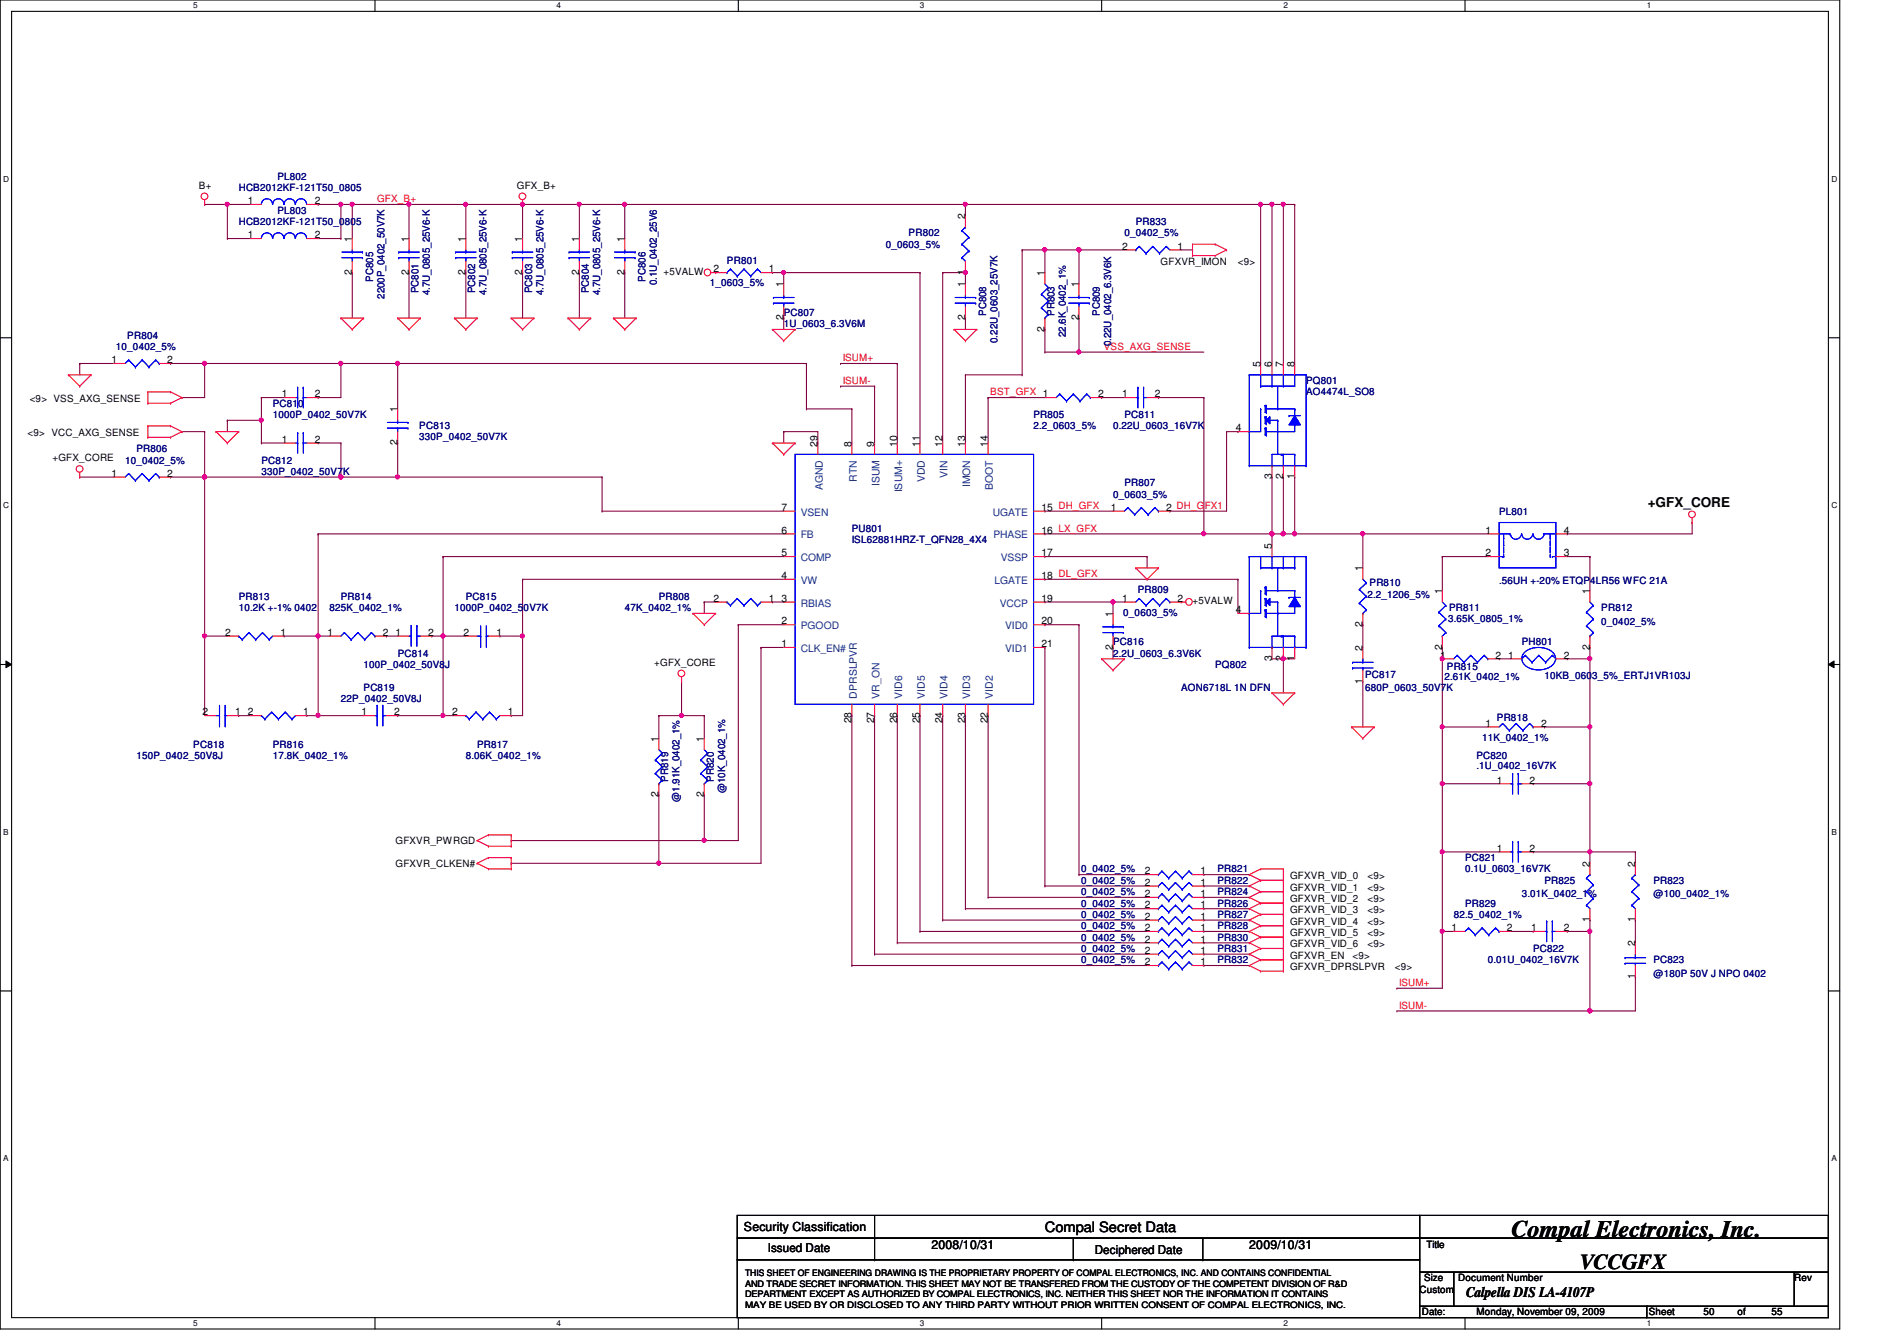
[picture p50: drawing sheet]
<svg xmlns="http://www.w3.org/2000/svg" width="297mm" height="210mm" viewBox="0 0 297 210" stroke-linecap="round" stroke-linejoin="round" font-family="sans-serif">
<defs><g id="words">
<text font-size="3.7" x="236.7" y="193.6">Compal Electronics, Inc.</text>
<text font-size="3.3" x="247.4" y="198.6">VCCGFX</text>
<text font-size="2.3" x="229.6" y="203">Calpella DIS LA-4107P</text>
<text font-size="2.2" x="163.6" y="192.8">Compal Secret Data</text>
<text font-size="2.1" x="258" y="79.3">+GFX_CORE</text>
<g font-size="1.9">
<text x="116.5" y="192.7">Security Classification</text>
<text x="120.2" y="196">Issued Date</text>
<text x="145.8" y="195.6">2008/10/31</text>
<text x="171.4" y="196.2">Deciphered Date</text>
<text x="195.6" y="195.6">2009/10/31</text>
</g>
<g font-size="1.6">
<text x="31.2" y="29.5">B+</text>
<text x="80.9" y="29.5">GFX_B+</text>
<text x="38.8" y="32">1</text>
<text x="49.3" y="32">2</text>
<text x="151.1" y="34.3" transform="rotate(-90 151.1 34.3)">2</text>
<text x="38.8" y="37.3">1</text>
<text x="49.3" y="37.3">2</text>
<text x="55.1" y="37.9" transform="rotate(-90 55.1 37.9)">1</text>
<text x="64" y="37.9" transform="rotate(-90 64 37.9)">1</text>
<text x="72.9" y="37.9" transform="rotate(-90 72.9 37.9)">1</text>
<text x="81.8" y="37.9" transform="rotate(-90 81.8 37.9)">1</text>
<text x="90.7" y="37.9" transform="rotate(-90 90.7 37.9)">1</text>
<text x="97.8" y="37.9" transform="rotate(-90 97.8 37.9)">1</text>
<text x="175.7" y="39.1">2</text>
<text x="181.7" y="41.4">GFXVR_IMON</text>
<text x="184.4" y="39.1">1</text>
<text x="193.8" y="41.4">&lt;9&gt;</text>
<text x="55.1" y="43" transform="rotate(-90 55.1 43)">2</text>
<text x="64" y="43" transform="rotate(-90 64 43)">2</text>
<text x="72.9" y="43" transform="rotate(-90 72.9 43)">2</text>
<text x="81.8" y="43" transform="rotate(-90 81.8 43)">2</text>
<text x="90.7" y="43" transform="rotate(-90 90.7 43)">2</text>
<text x="97.8" y="43" transform="rotate(-90 97.8 43)">2</text>
<text x="103.9" y="43.1">+5VALW</text>
<text x="111.7" y="42.6">2</text>
<text x="120.4" y="42.6">1</text>
<text x="122.7" y="45" transform="rotate(-90 122.7 45)">1</text>
<text x="151.1" y="45" transform="rotate(-90 151.1 45)">1</text>
<text x="151.1" y="43" transform="rotate(-90 151.1 43)">1</text>
<text x="163.6" y="43.2" transform="rotate(-90 163.6 43.2)">1</text>
<text x="168.9" y="45" transform="rotate(-90 168.9 45)">1</text>
<text x="122.7" y="50.1" transform="rotate(-90 122.7 50.1)">2</text>
<text x="151.1" y="50.1" transform="rotate(-90 151.1 50.1)">2</text>
<text x="163.6" y="51.9" transform="rotate(-90 163.6 51.9)">2</text>
<text x="168.9" y="50.1" transform="rotate(-90 168.9 50.1)">2</text>
<text x="17.5" y="56.9">1</text>
<text x="26.2" y="56.9">2</text>
<text x="197.4" y="57.4" transform="rotate(-90 197.4 57.4)">5</text>
<text x="199.1" y="57.4" transform="rotate(-90 199.1 57.4)">6</text>
<text x="200.9" y="57.4" transform="rotate(-90 200.9 57.4)">7</text>
<text x="202.7" y="57.4" transform="rotate(-90 202.7 57.4)">8</text>
<text x="4.7" y="62.9">&lt;9&gt; VSS_AXG_SENSE</text>
<text x="44.2" y="62.2">1</text>
<text x="49.3" y="62.2">2</text>
<text x="62.2" y="64.6" transform="rotate(-90 62.2 64.6)">1</text>
<text x="172" y="62.2">2</text>
<text x="175.7" y="62.2">1</text>
<text x="180.8" y="62.2">2</text>
<text x="4.3" y="68.3">&lt;9&gt; VCC_AXG_SENSE</text>
<text x="44.2" y="69.3">1</text>
<text x="49.3" y="69.3">2</text>
<text x="62.2" y="69.7" transform="rotate(-90 62.2 69.7)">2</text>
<text x="128" y="69.9" transform="rotate(-90 128 69.9)">29</text>
<text x="133.3" y="69.9" transform="rotate(-90 133.3 69.9)">8</text>
<text x="136.9" y="69.9" transform="rotate(-90 136.9 69.9)">9</text>
<text x="140.5" y="69.9" transform="rotate(-90 140.5 69.9)">10</text>
<text x="144" y="69.9" transform="rotate(-90 144 69.9)">11</text>
<text x="147.6" y="69.9" transform="rotate(-90 147.6 69.9)">12</text>
<text x="151.1" y="69.9" transform="rotate(-90 151.1 69.9)">13</text>
<text x="154.7" y="69.9" transform="rotate(-90 154.7 69.9)">14</text>
<text x="193.5" y="67.5">4</text>
<text x="8.2" y="72.2">+GFX_CORE</text>
<text x="17.5" y="74.6">1</text>
<text x="26.2" y="74.6">2</text>
<text x="199.1" y="75" transform="rotate(-90 199.1 75)">3</text>
<text x="200.9" y="75" transform="rotate(-90 200.9 75)">2</text>
<text x="202.7" y="75" transform="rotate(-90 202.7 75)">1</text>
<text x="122.4" y="83.5">6</text>
<text x="122.4" y="80">7</text>
<text x="163.1" y="80">15 DH_GFX</text>
<text x="163.1" y="83.5">16 LX_GFX</text>
<text x="173.9" y="80">1</text>
<text x="182.6" y="80">2 DH_GFX1</text>
<text x="232.6" y="83.5">1</text>
<text x="244.9" y="83.5">4</text>
<text x="122.4" y="87.1">5</text>
<text x="163.1" y="87.1">17</text>
<text x="199.1" y="85.9" transform="rotate(-90 199.1 85.9)">5</text>
<text x="213.4" y="89.5" transform="rotate(-90 213.4 89.5)">1</text>
<text x="232.6" y="87.1">2</text>
<text x="244.9" y="87.1">3</text>
<text x="111.7" y="94.2">2</text>
<text x="120.4" y="94.2">1</text>
<text x="122.4" y="94.2">3</text>
<text x="122.4" y="90.6">4</text>
<text x="163.1" y="90.6">18 DL_GFX</text>
<text x="163.1" y="94.2">19</text>
<text x="175.7" y="94.2">1</text>
<text x="184.4" y="94.2">2</text>
<text x="186.7" y="94.6">+5VALW</text>
<text x="193.5" y="96">4</text>
<text x="225.8" y="93" transform="rotate(-90 225.8 93)">1</text>
<text x="248.9" y="93" transform="rotate(-90 248.9 93)">1</text>
<text x="35.3" y="99.5">2</text>
<text x="43.9" y="99.5">1</text>
<text x="51.3" y="99.5">1</text>
<text x="59.9" y="99.5">2</text>
<text x="61.9" y="99.5">1</text>
<text x="67.1" y="99.5">2</text>
<text x="72.6" y="99.5">2</text>
<text x="77.7" y="99.5">1</text>
<text x="122.4" y="101.3">1</text>
<text x="122.4" y="97.7">2</text>
<text x="163.1" y="101.3">21</text>
<text x="163.1" y="97.7">20</text>
<text x="174.2" y="101.7" transform="rotate(-90 174.2 101.7)">2</text>
<text x="174.2" y="96.6" transform="rotate(-90 174.2 96.6)">1</text>
<text x="213.4" y="101.9" transform="rotate(-90 213.4 101.9)">2</text>
<text x="213.4" y="98.1" transform="rotate(-90 213.4 98.1)">2</text>
<text x="225.8" y="101.7" transform="rotate(-90 225.8 101.7)">2</text>
<text x="248.9" y="101.7" transform="rotate(-90 248.9 101.7)">2</text>
<text x="102.4" y="104.2">+GFX_CORE</text>
<text x="199.1" y="103.5" transform="rotate(-90 199.1 103.5)">3</text>
<text x="200.9" y="103.5" transform="rotate(-90 200.9 103.5)">2</text>
<text x="202.7" y="103.5" transform="rotate(-90 202.7 103.5)">1</text>
<text x="213.4" y="107" transform="rotate(-90 213.4 107)">1</text>
<text x="225.5" y="103.1">1</text>
<text x="234.2" y="103.1">2</text>
<text x="236.2" y="103.1">1</text>
<text x="244.9" y="103.1">2</text>
<text x="31.7" y="112">2</text>
<text x="36.8" y="112">1</text>
<text x="38.8" y="112">2</text>
<text x="47.5" y="112">1</text>
<text x="56.6" y="112">1</text>
<text x="61.7" y="112">2</text>
<text x="70.8" y="112">2</text>
<text x="79.5" y="112">1</text>
<text x="133.3" y="113.2" transform="rotate(-90 133.3 113.2)">28</text>
<text x="136.9" y="113.2" transform="rotate(-90 136.9 113.2)">27</text>
<text x="140.5" y="113.2" transform="rotate(-90 140.5 113.2)">26</text>
<text x="144" y="113.2" transform="rotate(-90 144 113.2)">25</text>
<text x="147.6" y="113.2" transform="rotate(-90 147.6 113.2)">24</text>
<text x="151.1" y="113.2" transform="rotate(-90 151.1 113.2)">23</text>
<text x="154.7" y="113.2" transform="rotate(-90 154.7 113.2)">22</text>
<text x="232.6" y="113.7">1</text>
<text x="241.3" y="113.7">2</text>
<text x="103.1" y="116.1" transform="rotate(-90 103.1 116.1)">1</text>
<text x="110.2" y="116.1" transform="rotate(-90 110.2 116.1)">1</text>
<text x="103.1" y="124.8" transform="rotate(-90 103.1 124.8)">2</text>
<text x="110.2" y="124.8" transform="rotate(-90 110.2 124.8)">2</text>
<text x="234.4" y="122.6">1</text>
<text x="239.5" y="122.6">2</text>
<text x="61.9" y="135.7">GFXVR_CLKEN#</text>
<text x="61.9" y="132.1">GFXVR_PWRGD</text>
<text x="179.3" y="136.9">2</text>
<text x="188" y="136.9">1</text>
<text x="202" y="137.6">GFXVR_VID_0</text>
<text x="214.1" y="137.6">&lt;9&gt;</text>
<text x="234.4" y="133.3">1</text>
<text x="239.5" y="133.3">2</text>
<text x="248.9" y="135.7" transform="rotate(-90 248.9 135.7)">2</text>
<text x="256" y="135.7" transform="rotate(-90 256 135.7)">2</text>
<text x="179.3" y="142.2">2</text>
<text x="179.3" y="140.4">2</text>
<text x="179.3" y="138.6">2</text>
<text x="179.3" y="144">2</text>
<text x="188" y="142.2">1</text>
<text x="188" y="140.4">1</text>
<text x="188" y="138.6">1</text>
<text x="188" y="144">1</text>
<text x="202" y="141.2">GFXVR_VID_2</text>
<text x="202" y="139.4">GFXVR_VID_1</text>
<text x="202" y="143">GFXVR_VID_3</text>
<text x="214.1" y="141.2">&lt;9&gt;</text>
<text x="214.1" y="139.4">&lt;9&gt;</text>
<text x="214.1" y="143">&lt;9&gt;</text>
<text x="179.3" y="149.3">2</text>
<text x="179.3" y="145.8">2</text>
<text x="179.3" y="147.5">2</text>
<text x="188" y="149.3">1</text>
<text x="188" y="145.8">1</text>
<text x="188" y="147.5">1</text>
<text x="202" y="148.3">GFXVR_VID_6</text>
<text x="202" y="146.5">GFXVR_VID_5</text>
<text x="202" y="144.7">GFXVR_VID_4</text>
<text x="214.1" y="148.3">&lt;9&gt;</text>
<text x="214.1" y="146.5">&lt;9&gt;</text>
<text x="214.1" y="144.7">&lt;9&gt;</text>
<text x="227.3" y="145.8">1</text>
<text x="236" y="145.8">2</text>
<text x="239.7" y="145.8">1</text>
<text x="244.9" y="145.8">2</text>
<text x="248.9" y="144.4" transform="rotate(-90 248.9 144.4)">1</text>
<text x="256" y="148.1" transform="rotate(-90 256 148.1)">2</text>
<text x="256" y="144.4" transform="rotate(-90 256 144.4)">1</text>
<text x="179.3" y="151.1">2</text>
<text x="188" y="151.1">1</text>
<text x="202" y="151.8">GFXVR_DPRSLPVR</text>
<text x="202" y="150.1">GFXVR_EN</text>
<text x="211.8" y="150.1">&lt;9&gt;</text>
<text x="218.4" y="151.8">&lt;9&gt;</text>
<text x="256" y="153.2" transform="rotate(-90 256 153.2)">1</text>
<text x="223.3" y="195.4">Title</text>
<text x="222.3" y="202.4">Custom</text>
<text x="223" y="200.6">Size</text>
<text x="228.3" y="200.6">Document Number</text>
<text x="281" y="200.6">Rev</text>
<text x="222.6" y="205.9">Date:</text>
<text x="231.2" y="205.9">Monday, November 09, 2009</text>
<text x="258.2" y="205.9">Sheet</text>
<text x="266.7" y="205.9">50</text>
<text x="272.1" y="205.9">of</text>
<text x="277.4" y="205.9">55</text>
</g>
<g font-size="1.6" fill="#000080">
<text x="37.4" y="29.9">HCB2012KF-121T50_0805</text>
<text x="43.4" y="28.1">PL802</text>
<text x="37.4" y="35.2">HCB2012KF-121T50_0805</text>
<text x="43.4" y="33.4">PL803</text>
<text x="177.8" y="35.2">PR833</text>
<text x="113.8" y="41.3">PR801</text>
<text x="138.7" y="38.8">0_0603_5%</text>
<text x="142.3" y="37">PR802</text>
<text x="176.1" y="37">0_0402_5%</text>
<text x="58.4" y="44.1" transform="rotate(-90 58.4 44.1)">PC805</text>
<text x="60.2" y="46.8" transform="rotate(-90 60.2 46.8)">2200P_0402_50V7K</text>
<text x="65.5" y="45.9" transform="rotate(-90 65.5 45.9)">PC801</text>
<text x="67.3" y="46.2" transform="rotate(-90 67.3 46.2)">4.7U_0805_25V6-K</text>
<text x="74.4" y="45.9" transform="rotate(-90 74.4 45.9)">PC802</text>
<text x="76.2" y="46.2" transform="rotate(-90 76.2 46.2)">4.7U_0805_25V6-K</text>
<text x="83.3" y="45.9" transform="rotate(-90 83.3 45.9)">PC803</text>
<text x="85.1" y="46.2" transform="rotate(-90 85.1 46.2)">4.7U_0805_25V6-K</text>
<text x="92.2" y="45.9" transform="rotate(-90 92.2 45.9)">PC804</text>
<text x="94" y="46.2" transform="rotate(-90 94 46.2)">4.7U_0805_25V6-K</text>
<text x="101.1" y="44.1" transform="rotate(-90 101.1 44.1)">PC806</text>
<text x="102.9" y="44.6" transform="rotate(-90 102.9 44.6)">0.1U_0402_25V6</text>
<text x="111.2" y="44.8">1_0603_5%</text>
<text x="19.9" y="53">PR804</text>
<text x="122.7" y="49.4">PC807</text>
<text x="122.7" y="51.2">1U_0603_6.3V6M</text>
<text x="154.4" y="49.4" transform="rotate(-90 154.4 49.4)">PC808</text>
<text x="156.2" y="53.7" transform="rotate(-90 156.2 53.7)">0.22U_0603_25V7K</text>
<text x="165.1" y="49.4" transform="rotate(-90 165.1 49.4)">PR803</text>
<text x="166.9" y="52.8" transform="rotate(-90 166.9 52.8)">22.6K_0402_1%</text>
<text x="172.2" y="49.4" transform="rotate(-90 172.2 49.4)">PC809</text>
<text x="18.2" y="54.8">10_0402_5%</text>
<text x="174" y="54.2" transform="rotate(-90 174 54.2)">0.22U_0402_6.3V6K</text>
<text x="42.7" y="63.7">PC810</text>
<text x="42.7" y="65.4">1000P_0402_50V7K</text>
<text x="161.8" y="65.4">PR805</text>
<text x="176.1" y="65.4">PC811</text>
<text x="204.5" y="60.1">PQ801</text>
<text x="204.5" y="61.9">AO4474L_SO8</text>
<text x="21.4" y="70.8">PR806</text>
<text x="65.7" y="67.2">PC813</text>
<text x="65.7" y="68.8">330P_0402_50V7K</text>
<text x="161.8" y="67.2">2.2_0603_5%</text>
<text x="174.3" y="67.2">0.22U_0603_16V7K</text>
<text x="19.6" y="72.6">10_0402_5%</text>
<text x="40.9" y="72.6">PC812</text>
<text x="40.9" y="74.3">330P_0402_50V7K</text>
<text x="174.3" y="77.9">0_0603_5%</text>
<text x="176.1" y="76.1">PR807</text>
<text x="133.4" y="83.2">PU801</text>
<text x="234.7" y="80.6">PL801</text>
<text x="133.4" y="85">ISL62881HRZ-T_QFN28_4X4</text>
<text x="37.4" y="93.9">PR813</text>
<text x="37.4" y="95.7">10.2K +-1% 0402</text>
<text x="51.6" y="95.7">825K_0402_1%</text>
<text x="53.4" y="93.9">PR814</text>
<text x="71.2" y="95.7">1000P_0402_50V7K</text>
<text x="72.9" y="93.9">PC815</text>
<text x="97.8" y="95.7">47K_0402_1%</text>
<text x="103.2" y="93.9">PR808</text>
<text x="178.2" y="92.8">PR809</text>
<text x="214.1" y="93.6">2.2_1206_5%</text>
<text x="214.5" y="91.8">PR810</text>
<text x="226.9" y="95.7">PR811</text>
<text x="234.7" y="91.4">.56UH +-20% ETQP4LR56 WFC 21A</text>
<text x="250.7" y="95.7">PR812</text>
<text x="174.3" y="101">PC816</text>
<text x="175.9" y="96.4">0_0603_5%</text>
<text x="226.7" y="97.3">3.65K_0805_1%</text>
<text x="238.3" y="101">PH801</text>
<text x="250.7" y="97.8">0_0402_5%</text>
<text x="56.9" y="104.6">100P_0402_50V8J</text>
<text x="62.3" y="102.8">PC814</text>
<text x="174.3" y="102.8">2.2U_0603_6.3V6K</text>
<text x="190.3" y="104.6">PQ802</text>
<text x="213.7" y="106.2">PC817</text>
<text x="226.2" y="106.5">2.61K_0402_1%</text>
<text x="226.6" y="104.9">PR815</text>
<text x="241.8" y="106.3">10KB_0603_5%_ERTJ1VR103J</text>
<text x="53.4" y="109.9">22P_0402_50V8J</text>
<text x="56.9" y="108.1">PC819</text>
<text x="185" y="108.1">AON6718L 1N DFN</text>
<text x="213.7" y="108.1">680P_0603_50V7K</text>
<text x="234.4" y="112.9">PR818</text>
<text x="21.4" y="118.8">150P_0402_50V8J</text>
<text x="30.3" y="117">PC818</text>
<text x="42.7" y="117">PR816</text>
<text x="42.7" y="118.8">17.8K_0402_1%</text>
<text x="72.9" y="118.8">8.06K_0402_1%</text>
<text x="74.7" y="117">PR817</text>
<text x="231.2" y="118.8">PC820</text>
<text x="232.1" y="116">11K_0402_1%</text>
<text x="104.6" y="122.3" transform="rotate(-90 104.6 122.3)">PR819</text>
<text x="106.4" y="125.5" transform="rotate(-90 106.4 125.5)">@1.91K_0402_1%</text>
<text x="111.8" y="122.3" transform="rotate(-90 111.8 122.3)">PR820</text>
<text x="113.5" y="124.1" transform="rotate(-90 113.5 124.1)">@10K_0402_1%</text>
<text x="231.2" y="120.4">.1U_0402_16V7K</text>
<text x="169.3" y="136.6">0_0402_5%</text>
<text x="190.6" y="136.6">PR821</text>
<text x="229.4" y="134.8">PC821</text>
<text x="229.4" y="136.6">0.1U_0603_16V7K</text>
<text x="169.3" y="141.9">0_0402_5%</text>
<text x="169.3" y="140.1">0_0402_5%</text>
<text x="169.3" y="138.3">0_0402_5%</text>
<text x="169.3" y="143.7">0_0402_5%</text>
<text x="190.6" y="141.9">PR826</text>
<text x="190.6" y="140.1">PR824</text>
<text x="190.6" y="138.3">PR822</text>
<text x="190.6" y="143.7">PR827</text>
<text x="227.6" y="143.7">82.5_0402_1%</text>
<text x="229.4" y="141.9">PR829</text>
<text x="238.3" y="140.5">3.01K_0402_1%</text>
<text x="241.8" y="138.3">PR825</text>
<text x="258.9" y="138.3">PR823</text>
<text x="258.9" y="140.5">@100_0402_1%</text>
<text x="169.3" y="149">0_0402_5%</text>
<text x="169.3" y="145.5">0_0402_5%</text>
<text x="169.3" y="147.2">0_0402_5%</text>
<text x="190.6" y="149">PR831</text>
<text x="190.6" y="145.5">PR828</text>
<text x="190.6" y="147.2">PR830</text>
<text x="240.1" y="149">PC822</text>
<text x="169.3" y="150.8">0_0402_5%</text>
<text x="190.6" y="150.8">PR832</text>
<text x="233" y="150.8">0.01U_0402_16V7K</text>
<text x="258.9" y="150.8">PC823</text>
<text x="258.9" y="152.9">@180P 50V J NPO 0402</text>
</g>
<g font-size="1.6" fill="#f00">
<text x="59.1" y="31.7">GFX_B+</text>
<text x="131.9" y="56.6">ISUM+</text>
<text x="172.8" y="54.8">VSS_AXG_SENSE</text>
<text x="131.9" y="60.1">ISUM-</text>
<text x="155.1" y="61.9">BST_GFX 1</text>
<text x="219.1" y="154.3">ISUM+</text>
<text x="219.1" y="157.9">ISUM-</text>
</g>
<g font-size="1.6" fill="#004080">
<text x="128.8" y="76.8" transform="rotate(-90 128.8 76.8)">AGND</text>
<text x="134.2" y="75.4" transform="rotate(-90 134.2 75.4)">RTN</text>
<text x="137.7" y="76.1" transform="rotate(-90 137.7 76.1)">ISUM</text>
<text x="141.3" y="77.1" transform="rotate(-90 141.3 77.1)">ISUM+</text>
<text x="144.8" y="75.5" transform="rotate(-90 144.8 75.5)">VDD</text>
<text x="148.4" y="74.8" transform="rotate(-90 148.4 74.8)">VIN</text>
<text x="151.9" y="76.3" transform="rotate(-90 151.9 76.3)">IMON</text>
<text x="155.5" y="76.7" transform="rotate(-90 155.5 76.7)">BOOT</text>
<text x="125.4" y="80.7">VSEN</text>
<text x="155.4" y="80.7">UGATE</text>
<text x="125.4" y="84.3">FB</text>
<text x="125.4" y="87.8">COMP</text>
<text x="155.6" y="84.3">PHASE</text>
<text x="156.7" y="87.8">VSSP</text>
<text x="125.4" y="95">RBIAS</text>
<text x="125.4" y="91.4">VW</text>
<text x="155.7" y="91.4">LGATE</text>
<text x="156.5" y="95">VCCP</text>
<text x="125.4" y="98.5">PGOOD</text>
<text x="157.4" y="98.5">VID0</text>
<text x="125.4" y="102.1">CLK_EN#</text>
<text x="157.4" y="102.1">VID1</text>
<text x="134.2" y="109.3" transform="rotate(-90 134.2 109.3)">DPRSLPVR</text>
<text x="137.7" y="109.3" transform="rotate(-90 137.7 109.3)">VR_ON</text>
<text x="141.3" y="109.3" transform="rotate(-90 141.3 109.3)">VID6</text>
<text x="144.8" y="109.3" transform="rotate(-90 144.8 109.3)">VID5</text>
<text x="148.4" y="109.3" transform="rotate(-90 148.4 109.3)">VID4</text>
<text x="151.9" y="109.3" transform="rotate(-90 151.9 109.3)">VID3</text>
<text x="155.5" y="109.3" transform="rotate(-90 155.5 109.3)">VID2</text>
</g>
<g font-size="1.4">
<text x="116.7" y="199.7">THIS SHEET OF ENGINEERING DRAWING IS THE PROPRIETARY PROPERTY OF COMPAL ELECTRONICS, INC. AND CONTAINS CONFIDENTIAL</text>
<text x="116.7" y="201.4">AND TRADE SECRET INFORMATION. THIS SHEET MAY NOT BE TRANSFERED FROM THE CUSTODY OF THE COMPETENT DIVISION OF R&amp;D</text>
<text x="116.7" y="203">DEPARTMENT EXCEPT AS AUTHORIZED BY COMPAL ELECTRONICS, INC. NEITHER THIS SHEET NOR THE INFORMATION IT CONTAINS</text>
<text x="116.7" y="204.7">MAY BE USED BY OR DISCLOSED TO ANY THIRD PARTY WITHOUT PRIOR WRITTEN CONSENT OF COMPAL ELECTRONICS, INC.</text>
</g>
<g font-size="1.3">
<text x="30.3" y="1.3">5</text>
<text x="87.2" y="1.3">4</text>
<text x="144.1" y="1.3">3</text>
<text x="201" y="1.3">2</text>
<text x="257.8" y="1.3">1</text>
<text x=".5" y="28.4">D</text>
<text x="286.8" y="28.4">D</text>
<text x=".5" y="79.5">C</text>
<text x="286.8" y="79.5">C</text>
<text x=".5" y="130.7">B</text>
<text x="286.8" y="130.7">B</text>
<text x=".5" y="181.8">A</text>
<text x="286.8" y="181.8">A</text>
<text x="30.3" y="207.6">5</text>
<text x="87.2" y="207.6">4</text>
<text x="144.1" y="207.6">3</text>
<text x="201" y="207.6">2</text>
<text x="257.8" y="207.6">1</text>
</g>
</g></defs>
<path d="M0 0h288.1v208h-288.1zM1.8 1.8h284.5v204.4h-284.5z" fill="none" stroke="#000" stroke-width=".17"/>
<g fill="#fff">
<path d="M30.3 .2h.6v1.4h-.6z"/>
<path d="M30.3 206.4h.6v1.4h-.6z"/>
</g>
<path d="M58.7 0v1.8M58.7 206.2v1.8" fill="none" stroke="#000" stroke-width=".17"/>
<g fill="#fff">
<path d="M87.2 .2h.6v1.4h-.6z"/>
<path d="M87.2 206.4h.6v1.4h-.6z"/>
</g>
<path d="M115.6 0v1.8M115.6 206.2v1.8" fill="none" stroke="#000" stroke-width=".17"/>
<g fill="#fff">
<path d="M144.1 .2h.6v1.4h-.6z"/>
<path d="M144.1 206.4h.6v1.4h-.6z"/>
</g>
<path d="M172.5 0v1.8M172.5 206.2v1.8" fill="none" stroke="#000" stroke-width=".17"/>
<g fill="#fff">
<path d="M201 .2h.6v1.4h-.6z"/>
<path d="M201 206.4h.6v1.4h-.6z"/>
</g>
<path d="M229.4 0v1.8M229.4 206.2v1.8" fill="none" stroke="#000" stroke-width=".17"/>
<g fill="#fff">
<path d="M257.8 .2h.7v1.4h-.7z"/>
<path d="M257.8 206.4h.7v1.4h-.7z"/>
<path d="M.5 27.3h.9v1.4h-.9z"/>
<path d="M286.8 27.3h.9v1.4h-.9z"/>
<path d="M.5 78.4h.9v1.4h-.9z"/>
<path d="M286.8 78.4h.9v1.4h-.9z"/>
</g>
<path d="M0 52.9h1.8M286.3 52.9h1.8" fill="none" stroke="#000" stroke-width=".17"/>
<g fill="#fff">
<path d="M.5 129.5h.8v1.4h-.8z"/>
<path d="M286.8 129.5h.8v1.4h-.8z"/>
</g>
<path d="M0 104h1.8M286.3 104h1.8" fill="none" stroke="#000" stroke-width=".17"/>
<path d="M.9 103.5l.9 .5-.9 .5zM286.3 104l.9-.5v1z" fill="#000"/>
<path d="M.9 103.5l.9 .5-.9 .5zM286.3 104l.9-.5v1z" fill="none" stroke="#000" stroke-width=".16"/>
<g fill="#fff">
<path d="M.5 180.6h.8v1.4h-.8z"/>
<path d="M286.8 180.6h.8v1.4h-.8z"/>
</g>
<path d="M0 155.1h1.8M286.3 155.1h1.8" fill="none" stroke="#000" stroke-width=".17"/>
<path d="M53.4 74.7h.1M53.4 74.7h8.9M126.3 64h.1M126.3 64h7.1M133.4 64h.1M133.4 64v5.3M80 135.1h.1M80 135.1h23.2" fill="none" stroke="#800040" stroke-width=".17"/>
<circle cx="53.4" cy="74.6" r=".32" fill="#f0f"/>
<circle cx="53.4" cy="74.6" r=".32" fill="none" stroke="#f0f" stroke-width=".17"/>
<path d="M40.9 69.3h.1M40.9 69.3h3.6M225.8 133.3h.1M225.8 133.3h8.9" fill="none" stroke="#800040" stroke-width=".17"/>
<circle cx="225.8" cy="133.3" r=".32" fill="#f0f"/>
<circle cx="225.8" cy="133.3" r=".32" fill="none" stroke="#f0f" stroke-width=".17"/>
<path d="M225.8 113.8h.1M225.8 113.8v8.9M245.4 103.1h.1M245.4 103.1h3.6M225.8 122.7h.1M225.8 122.7h8.9" fill="none" stroke="#800040" stroke-width=".17"/>
<circle cx="225.8" cy="122.7" r=".32" fill="#f0f"/>
<circle cx="225.8" cy="122.7" r=".32" fill="none" stroke="#f0f" stroke-width=".17"/>
<circle cx="225.8" cy="113.8" r=".32" fill="#f0f"/>
<circle cx="225.8" cy="113.8" r=".32" fill="none" stroke="#f0f" stroke-width=".17"/>
<path d="M225.8 87.1h.1M225.8 87.1v5.4M225.8 103.1h.1M225.8 103.1v10.7M241.8 113.8h.1M241.8 113.8h7.2" fill="none" stroke="#800040" stroke-width=".17"/>
<circle cx="225.8" cy="103.1" r=".32" fill="#f0f"/>
<circle cx="225.8" cy="103.1" r=".32" fill="none" stroke="#f0f" stroke-width=".17"/>
<path d="M225.8 113.8h.1M225.8 113.8h7.2M249 103.1h.1M249 103.1v10.7" fill="none" stroke="#800040" stroke-width=".17"/>
<circle cx="248.9" cy="103.1" r=".32" fill="#f0f"/>
<circle cx="248.9" cy="103.1" r=".32" fill="none" stroke="#f0f" stroke-width=".17"/>
<g fill="none" stroke="#800040" stroke-width=".17">
<path d="M32 56.9h.1M32 56.9h21.4M136.9 60.5h.1M136.9 60.5v8.8M202.7 74.7h.1M202.7 74.7v8.9M249 87.1h.1M249 87.1v5.4M119.2 101.3h.1M119.2 101.3v33.8M174.3 101.3h.1M174.3 101.3v1.8"/>
<path d="M225.8 101.3h.1M225.8 101.3v1.8M234.7 103.1h.1M234.7 103.1h1.8M249 101.3h.1M249 101.3v1.8M80 131.6h.1M80 131.6h30.3M225.8 122.7h.1M225.8 122.7v10.6"/>
</g>
<circle cx="32" cy="56.9" r=".32" fill="#f0f"/>
<circle cx="32" cy="56.9" r=".32" fill="none" stroke="#f0f" stroke-width=".17"/>
<path d="M53.4 56.9h.1M53.4 56.9v5.3" fill="none" stroke="#800040" stroke-width=".17"/>
<circle cx="53.4" cy="56.9" r=".32" fill="#f0f"/>
<circle cx="53.4" cy="56.9" r=".32" fill="none" stroke="#f0f" stroke-width=".17"/>
<path d="M49.8 62.2h.1M49.8 62.2h3.6M202.7 83.6h.1M202.7 83.6h10.7" fill="none" stroke="#800040" stroke-width=".17"/>
<circle cx="202.7" cy="83.5" r=".32" fill="#f0f"/>
<circle cx="202.7" cy="83.5" r=".32" fill="none" stroke="#f0f" stroke-width=".17"/>
<path d="M126.3 56.9h.1M126.3 56.9v7.1M128.1 69.3h.1M128.1 67.6v1.7M131.6 60.5h.1M131.6 60.5h5.3M103.2 135.1h.1M103.2 135.1h16" fill="none" stroke="#800040" stroke-width=".17"/>
<circle cx="103.1" cy="135.1" r=".32" fill="#f0f"/>
<circle cx="103.1" cy="135.1" r=".32" fill="none" stroke="#f0f" stroke-width=".17"/>
<path d="M53.4 69.3h.1M53.4 69.3v5.4M69.4 112h.1M69.4 112h1.8M103.2 112h.1M103.2 112v3.6M199.2 103.1h.1M199.2 103.1h1.8M249 133.3h.1M249 133.3v1.8" fill="none" stroke="#800040" stroke-width=".17"/>
<circle cx="69.4" cy="112" r=".32" fill="#f0f"/>
<circle cx="69.4" cy="112" r=".32" fill="none" stroke="#f0f" stroke-width=".17"/>
<path d="M60.5 99.6h.1M60.5 99.6h1.8M67.6 99.6h.1M67.6 99.6h1.8M213.4 83.6h.1M213.4 83.6h19.6M245.4 83.6h.1M245.4 83.6h19.6" fill="none" stroke="#800040" stroke-width=".17"/>
<circle cx="213.4" cy="83.5" r=".32" fill="#f0f"/>
<circle cx="213.4" cy="83.5" r=".32" fill="none" stroke="#f0f" stroke-width=".17"/>
<path d="M69.4 99.6h.1M69.4 99.6v12.4h-7.1M49.8 112h.1M49.8 112h7.1M62.3 112h.1" fill="none" stroke="#800040" stroke-width=".17"/>
<circle cx="69.4" cy="99.5" r=".32" fill="#f0f"/>
<circle cx="69.4" cy="99.5" r=".32" fill="none" stroke="#f0f" stroke-width=".17"/>
<path d="M81.8 99.6h.1M81.8 99.6v12.4" fill="none" stroke="#800040" stroke-width=".17"/>
<circle cx="81.8" cy="99.5" r=".32" fill="#f0f"/>
<circle cx="81.8" cy="99.5" r=".32" fill="none" stroke="#f0f" stroke-width=".17"/>
<g fill="none" stroke="#800040" stroke-width=".17">
<path d="M140.5 56.9h.1M140.5 56.9v12.4M35.6 65.8h.1M35.6 65.8v1.8M174.3 94.2h.1M174.3 94.2v1.8M213.4 97.8h.1M213.4 83.6h.1M213.4 83.6v5.3M213.4 97.8v3.5M265 81.8h.1M265 81.8v1.8"/>
<path d="M80 112h.1M80 112h1.8M213.4 106.7h.1M213.4 106.7v7.1"/>
</g>
<circle cx="174.3" cy="94.2" r=".32" fill="#f0f"/>
<circle cx="174.3" cy="94.2" r=".32" fill="none" stroke="#f0f" stroke-width=".17"/>
<path d="M201 103.1h.1M201 103.1h1.7" fill="none" stroke="#800040" stroke-width=".17"/>
<circle cx="200.9" cy="103.1" r=".32" fill="#f0f"/>
<circle cx="200.9" cy="103.1" r=".32" fill="none" stroke="#f0f" stroke-width=".17"/>
<path d="M163.6 39.1h.1M163.6 39.1h5.3" fill="none" stroke="#800040" stroke-width=".17"/>
<circle cx="168.9" cy="39.1" r=".32" fill="#f0f"/>
<circle cx="168.9" cy="39.1" r=".32" fill="none" stroke="#f0f" stroke-width=".17"/>
<circle cx="163.6" cy="39.1" r=".32" fill="#f0f"/>
<circle cx="163.6" cy="39.1" r=".32" fill="none" stroke="#f0f" stroke-width=".17"/>
<path d="M40.9 65.8h.1M40.9 65.8v3.5M115.6 97.8h.1M115.6 97.8h7.1M106.7 112h.1M106.7 112h3.6" fill="none" stroke="#800040" stroke-width=".17"/>
<circle cx="106.7" cy="112" r=".32" fill="#f0f"/>
<circle cx="106.7" cy="112" r=".32" fill="none" stroke="#f0f" stroke-width=".17"/>
<path d="M225.8 145.8h.1M225.8 145.8v8.9" fill="none" stroke="#800040" stroke-width=".17"/>
<circle cx="225.8" cy="145.8" r=".32" fill="#f0f"/>
<circle cx="225.8" cy="145.8" r=".32" fill="none" stroke="#f0f" stroke-width=".17"/>
<path d="M131.6 56.9h.1M131.6 56.9h8.9M32 99.6h.1M32 99.6h3.6M44.5 99.6h.1M44.5 99.6h5.3M49.8 99.6h.1M49.8 99.6v12.4M37.4 112h.1M37.4 112h1.8" fill="none" stroke="#800040" stroke-width=".17"/>
<circle cx="49.8" cy="112" r=".32" fill="#f0f"/>
<circle cx="49.8" cy="112" r=".32" fill="none" stroke="#f0f" stroke-width=".17"/>
<circle cx="49.8" cy="99.5" r=".32" fill="#f0f"/>
<circle cx="49.8" cy="99.5" r=".32" fill="none" stroke="#f0f" stroke-width=".17"/>
<path d="M168.9 49.8h.1M168.9 49.8v5.3M49.8 99.6h.1M49.8 99.6h1.8M115.6 97.8h.1M115.6 97.8v33.8M110.3 112h.1M110.3 112v3.6M201 103.1h.1M201 103.1v5.4M218.7 154.7h.1M218.7 154.7h7.1" fill="none" stroke="#800040" stroke-width=".17"/>
<circle cx="168.9" cy="55.1" r=".32" fill="#f0f"/>
<circle cx="168.9" cy="55.1" r=".32" fill="none" stroke="#f0f" stroke-width=".17"/>
<path d="M53.4 56.9h.1M53.4 56.9h72.9M62.3 56.9h.1M62.3 56.9v7.1M62.3 69.3h.1M62.3 69.3v5.4" fill="none" stroke="#800040" stroke-width=".17"/>
<circle cx="62.2" cy="56.9" r=".32" fill="#f0f"/>
<circle cx="62.2" cy="56.9" r=".32" fill="none" stroke="#f0f" stroke-width=".17"/>
<g fill="none" stroke="#800040" stroke-width=".17">
<path d="M53.4 32h.1M53.4 32h1.8M163.6 51.6h.1M163.6 51.6v3.5M168.9 55.1h.1M168.9 55.1h19.6M192.1 67.6h1.7M193.8 67.6h.1M225.8 133.3h.1M225.8 133.3v12.5M240.1 133.3h.1M240.1 133.3h8.9"/>
<path d="M140.5 147.6h.1M140.5 147.6h39.1M144.1 145.8h.1M144.1 145.8h35.5M188.5 145.8h.1M188.5 147.6h.1M188.5 145.8h7.1M188.5 147.6h7.1M225.8 145.8h.1M225.8 145.8h1.8"/>
</g>
<circle cx="53.4" cy="32" r=".32" fill="#f0f"/>
<circle cx="53.4" cy="32" r=".32" fill="none" stroke="#f0f" stroke-width=".17"/>
<path d="M201 32h.1M201 32v24.9M202.7 32h.1M202.7 32v24.9" fill="none" stroke="#800040" stroke-width=".17"/>
<circle cx="200.9" cy="32" r=".32" fill="#f0f"/>
<circle cx="200.9" cy="32" r=".32" fill="none" stroke="#f0f" stroke-width=".17"/>
<path d="M151.2 32h.1M151.2 32h46.2M201 32h.1M201 32h1.7" fill="none" stroke="#800040" stroke-width=".17"/>
<circle cx="197.4" cy="32" r=".32" fill="#f0f"/>
<circle cx="197.4" cy="32" r=".32" fill="none" stroke="#f0f" stroke-width=".17"/>
<circle cx="151.1" cy="32" r=".32" fill="#f0f"/>
<circle cx="151.1" cy="32" r=".32" fill="none" stroke="#f0f" stroke-width=".17"/>
<path d="M55.2 32h.1M55.2 32h8.8M197.4 32h.1M197.4 32v24.9M197.4 32h1.8M55.2 42.7h.1M55.2 42.7v7.1M64 42.7h.1M64 42.7v7.1" fill="none" stroke="#800040" stroke-width=".17"/>
<circle cx="55.1" cy="32" r=".32" fill="#f0f"/>
<circle cx="55.1" cy="32" r=".32" fill="none" stroke="#f0f" stroke-width=".17"/>
<path d="M64 32h.1M64 32v5.3M199.2 32h.1M199.2 32v24.9" fill="none" stroke="#800040" stroke-width=".17"/>
<circle cx="199.1" cy="32" r=".32" fill="#f0f"/>
<circle cx="199.1" cy="32" r=".32" fill="none" stroke="#f0f" stroke-width=".17"/>
<path d="M55.2 32h.1M55.2 32v5.3M64 32h.1M64 32h8.9" fill="none" stroke="#800040" stroke-width=".17"/>
<circle cx="64" cy="32" r=".32" fill="#f0f"/>
<circle cx="64" cy="32" r=".32" fill="none" stroke="#f0f" stroke-width=".17"/>
<path d="M72.9 32h.1M72.9 32v5.3" fill="none" stroke="#800040" stroke-width=".17"/>
<circle cx="72.9" cy="32" r=".32" fill="#f0f"/>
<circle cx="72.9" cy="32" r=".32" fill="none" stroke="#f0f" stroke-width=".17"/>
<path d="M81.8 32h.1M81.8 32v5.3M72.9 42.7h.1M72.9 42.7v7.1" fill="none" stroke="#800040" stroke-width=".17"/>
<circle cx="81.8" cy="32" r=".32" fill="#f0f"/>
<circle cx="81.8" cy="32" r=".32" fill="none" stroke="#f0f" stroke-width=".17"/>
<path d="M35.6 32h.1M35.6 32h3.6" fill="none" stroke="#800040" stroke-width=".17"/>
<circle cx="35.6" cy="32" r=".32" fill="#f0f"/>
<circle cx="35.6" cy="32" r=".32" fill="none" stroke="#f0f" stroke-width=".17"/>
<g fill="none" stroke="#800040" stroke-width=".17">
<path d="M72.9 32h.1M72.9 32h8.9M199.2 32h.1M199.2 32h1.8M81.8 42.7h.1M81.8 42.7v7.1M62.3 74.7h.1M62.3 74.7h32M154.7 62.2h.1M154.7 62.2h8.9M154.7 62.2v7.1M172.5 62.2h.1"/>
<path d="M172.5 62.2h3.6M181.4 62.2h.1M181.4 62.2h7.1M188.5 62.2h.1M188.5 62.2v21.4h-24.9M163.6 83.6h.1M163.6 90.7h.1M163.6 97.8h.1M163.6 90.7h30.2M163.6 97.8h5.3M168.9 97.8h.1M168.9 97.8v39.1"/>
<path d="M193.8 90.7h.1M193.8 90.7v5.3M199.2 83.6h.1M199.2 83.6v1.7M103.2 112h.1M103.2 112h3.5M133.4 112h.1M133.4 112v39.1M136.9 112h.1M136.9 112v37.4M133.4 151.1h.1M133.4 151.1h46.2"/>
<path d="M136.9 149.4h.1M136.9 149.4h42.7M188.5 151.1h.1M188.5 149.4h.1M188.5 151.1h7.1M188.5 149.4h7.1"/>
</g>
<circle cx="62.2" cy="74.6" r=".32" fill="#f0f"/>
<circle cx="62.2" cy="74.6" r=".32" fill="none" stroke="#f0f" stroke-width=".17"/>
<path d="M90.7 32h7.1M97.8 32h.1M151.2 32h.1M151.2 32v1.8M35.6 65.8h.1M35.6 65.8h5.3M94.3 80h.1M94.3 80h28.4" fill="none" stroke="#800040" stroke-width=".17"/>
<circle cx="40.9" cy="65.8" r=".32" fill="#f0f"/>
<circle cx="40.9" cy="65.8" r=".32" fill="none" stroke="#f0f" stroke-width=".17"/>
<g fill="none" stroke="#800040" stroke-width=".17">
<path d="M168.9 39.1h.1M168.9 39.1h7.2M12.5 56.9h.1M12.5 56.9h5.3M28.5 67.6h.1M28.5 67.6h3.5M32 67.6h.1M32 74.7h.1M32 67.6v7.1M32 74.7h21.4M40.9 62.2h.1M40.9 62.2v3.6"/>
<path d="M49.8 69.3h.1M49.8 69.3h3.6M94.3 74.7h.1M94.3 74.7v5.3M122.7 67.6h.1M122.7 67.6h5.4M110.3 94.2h.1M110.3 94.2h1.8M236.5 145.8h3.6M240.1 145.8h.1"/>
</g>
<circle cx="53.4" cy="74.6" r=".32" fill="#f0f"/>
<circle cx="53.4" cy="74.6" r=".32" fill="none" stroke="#f0f" stroke-width=".17"/>
<circle cx="32" cy="74.6" r=".32" fill="#f0f"/>
<circle cx="32" cy="74.6" r=".32" fill="none" stroke="#f0f" stroke-width=".17"/>
<path d="M188.5 83.6h.1M188.5 83.6h10.7M163.6 101.3h.1M163.6 101.3v37.4" fill="none" stroke="#800040" stroke-width=".17"/>
<circle cx="188.5" cy="83.5" r=".32" fill="#f0f"/>
<circle cx="188.5" cy="83.5" r=".32" fill="none" stroke="#f0f" stroke-width=".17"/>
<path d="M201 83.6h.1M201 83.6h1.7" fill="none" stroke="#800040" stroke-width=".17"/>
<circle cx="202.7" cy="83.5" r=".32" fill="#f0f"/>
<circle cx="202.7" cy="83.5" r=".32" fill="none" stroke="#f0f" stroke-width=".17"/>
<circle cx="200.9" cy="83.5" r=".32" fill="#f0f"/>
<circle cx="200.9" cy="83.5" r=".32" fill="none" stroke="#f0f" stroke-width=".17"/>
<path d="M199.2 83.6h.1M199.2 83.6h1.8" fill="none" stroke="#800040" stroke-width=".17"/>
<circle cx="200.9" cy="83.5" r=".32" fill="#f0f"/>
<circle cx="200.9" cy="83.5" r=".32" fill="none" stroke="#f0f" stroke-width=".17"/>
<circle cx="199.1" cy="83.5" r=".32" fill="#f0f"/>
<circle cx="199.1" cy="83.5" r=".32" fill="none" stroke="#f0f" stroke-width=".17"/>
<path d="M48 112h.1M48 112h1.8M218.7 158.2h.1M218.7 158.2h30.3" fill="none" stroke="#800040" stroke-width=".17"/>
<circle cx="248.9" cy="158.2" r=".32" fill="#f0f"/>
<circle cx="248.9" cy="158.2" r=".32" fill="none" stroke="#f0f" stroke-width=".17"/>
<path d="M163.6 39.1h.1M163.6 39.1v3.6M110.3 131.6h.1M110.3 131.6h5.3" fill="none" stroke="#800040" stroke-width=".17"/>
<circle cx="110.2" cy="131.5" r=".32" fill="#f0f"/>
<circle cx="110.2" cy="131.5" r=".32" fill="none" stroke="#f0f" stroke-width=".17"/>
<g fill="none" stroke="#800040" stroke-width=".17">
<path d="M32 99.6h.1M32 99.6v12.4M49.8 83.6h.1M49.8 83.6v16M163.6 87.1h.1M163.6 87.1h16M154.7 112h.1M154.7 112v28.5M240.1 122.7h.1M240.1 122.7h8.9M245.4 145.8h.1M249 144h.1"/>
<path d="M249 144v1.8h-3.6"/>
</g>
<circle cx="32" cy="99.5" r=".32" fill="#f0f"/>
<circle cx="32" cy="99.5" r=".32" fill="none" stroke="#f0f" stroke-width=".17"/>
<path d="M168.9 39.1h.1M168.9 39.1v5.3" fill="none" stroke="#800040" stroke-width=".17"/>
<circle cx="168.9" cy="39.1" r=".32" fill="#f0f"/>
<circle cx="168.9" cy="39.1" r=".32" fill="none" stroke="#f0f" stroke-width=".17"/>
<path d="M97.8 32h.1M97.8 32v5.3" fill="none" stroke="#800040" stroke-width=".17"/>
<circle cx="97.8" cy="32" r=".32" fill="#f0f"/>
<circle cx="97.8" cy="32" r=".32" fill="none" stroke="#f0f" stroke-width=".17"/>
<g fill="none" stroke="#800040" stroke-width=".17">
<path d="M97.8 32h53.4M151.2 32h.1M97.8 42.7h.1M97.8 42.7v7.1M147.6 42.7h.1M147.6 42.7v26.6M26.7 74.7h.1M26.7 74.7h5.3M32 74.7h.1M32 74.7v24.9M81.8 90.7h.1M81.8 90.7h40.9"/>
<path d="M81.8 90.7v8.9M119.2 101.3h.1M119.2 101.3h3.5M151.2 112h.1M151.2 112v30.2M103.2 124.5h.1M103.2 124.5v10.6"/>
</g>
<circle cx="32" cy="74.6" r=".32" fill="#f0f"/>
<circle cx="32" cy="74.6" r=".32" fill="none" stroke="#f0f" stroke-width=".17"/>
<path d="M147.6 42.7h.1M147.6 42.7h3.6M151.2 42.7h.1M151.2 42.7v1.7M122.7 67.6h.1M122.7 67.6v1.7M179.6 87.1h.1M179.6 87.1v1.8M106.7 106.7h.1M106.7 106.7v5.3M147.6 112h.1M147.6 112v32" fill="none" stroke="#800040" stroke-width=".17"/>
<circle cx="151.1" cy="42.6" r=".32" fill="#f0f"/>
<circle cx="151.1" cy="42.6" r=".32" fill="none" stroke="#f0f" stroke-width=".17"/>
<g fill="none" stroke="#800040" stroke-width=".17">
<path d="M160.1 39.1h.1M160.1 39.1v19.6M151.2 49.8h.1M151.2 49.8v1.8M151.2 58.7h8.9M160.1 58.7h.1M120.9 94.2h.1M120.9 94.2h1.8M144.1 112h.1M144.1 112v33.8M249 113.8h.1M249 113.8v8.9"/>
<path d="M249 133.3h.1M249 133.3h7.1M256.1 133.3h.1M256.1 133.3v1.8"/>
</g>
<circle cx="248.9" cy="113.8" r=".32" fill="#f0f"/>
<circle cx="248.9" cy="113.8" r=".32" fill="none" stroke="#f0f" stroke-width=".17"/>
<path d="M90.7 32h.1M90.7 32v5.3" fill="none" stroke="#800040" stroke-width=".17"/>
<circle cx="90.7" cy="32" r=".32" fill="#f0f"/>
<circle cx="90.7" cy="32" r=".32" fill="none" stroke="#f0f" stroke-width=".17"/>
<g fill="none" stroke="#800040" stroke-width=".17">
<path d="M81.8 32h.1M81.8 32h8.9M90.7 42.7h.1M90.7 42.7v7.1M12.5 74.7h.1M12.5 74.7h5.3M192.1 67.6h.1M192.1 67.6v12.4M110.3 94.2h.1M110.3 94.2v1.8M140.5 112h.1M140.5 112v35.6"/>
<path d="M163.6 138.7h.1M163.6 138.7h16M168.9 136.9h.1M168.9 136.9h10.7M188.5 138.7h.1M188.5 136.9h.1M188.5 138.7h7.1M188.5 136.9h7.1M249 122.7h.1M249 122.7v10.6M147.6 144h.1M147.6 144h32"/>
<path d="M151.2 142.2h.1M151.2 142.2h28.4M154.7 140.5h.1M154.7 140.5h24.9M188.5 144h.1M188.5 142.2h.1M188.5 140.5h.1M188.5 144h7.1M188.5 140.5h7.1M188.5 142.2h7.1M256.1 144h.1M256.1 144v3.6"/>
</g>
<circle cx="248.9" cy="133.3" r=".32" fill="#f0f"/>
<circle cx="248.9" cy="133.3" r=".32" fill="none" stroke="#f0f" stroke-width=".17"/>
<circle cx="248.9" cy="122.7" r=".32" fill="#f0f"/>
<circle cx="248.9" cy="122.7" r=".32" fill="none" stroke="#f0f" stroke-width=".17"/>
<path d="M122.7 49.8h.1M122.7 42.7h.1M122.7 49.8v1.8M122.7 42.7h21.4M69.4 87.1h.1M69.4 87.1h53.3M69.4 87.1v12.5M249 158.2h.1M256.1 152.9h.1M256.1 152.9v5.3h-7.1" fill="none" stroke="#800040" stroke-width=".17"/>
<circle cx="122.7" cy="42.6" r=".32" fill="#f0f"/>
<circle cx="122.7" cy="42.6" r=".32" fill="none" stroke="#f0f" stroke-width=".17"/>
<g fill="none" stroke="#800040" stroke-width=".17">
<path d="M160.1 39.1h.1M160.1 39.1h3.5M12.5 56.9h.1M12.5 56.9v1.8M26.7 56.9h.1M26.7 56.9h5.3M120.9 42.7h.1M120.9 42.7h1.8M122.7 42.7h.1M122.7 42.7v1.7M28.5 62.2h.1M28.5 62.2h3.5"/>
<path d="M49.8 83.6h.1M49.8 83.6h72.9M69.4 99.6h.1M69.4 99.6h3.5M78.3 99.6h.1M78.3 99.6h3.5M163.6 80h.1M163.6 80h10.7M174.3 94.2h.1M174.3 94.2h1.8M183.2 80h.1M183.2 80h8.9"/>
<path d="M110.3 124.5h.1M110.3 124.5v7.1M249 145.8h.1M249 145.8v12.4"/>
</g>
<circle cx="248.9" cy="158.2" r=".32" fill="#f0f"/>
<circle cx="248.9" cy="158.2" r=".32" fill="none" stroke="#f0f" stroke-width=".17"/>
<circle cx="248.9" cy="145.8" r=".32" fill="#f0f"/>
<circle cx="248.9" cy="145.8" r=".32" fill="none" stroke="#f0f" stroke-width=".17"/>
<path d="M163.6 55.1h.1M163.6 55.1h5.3M199.2 74.7h.1M199.2 74.7v8.9M163.6 94.2h.1M163.6 94.2h10.7" fill="none" stroke="#800040" stroke-width=".17"/>
<circle cx="199.1" cy="83.5" r=".32" fill="#f0f"/>
<circle cx="199.1" cy="83.5" r=".32" fill="none" stroke="#f0f" stroke-width=".17"/>
<g fill="none" stroke="#800040" stroke-width=".17">
<path d="M32 32h.1M32 32h3.6M35.6 37.3h.1M35.6 32h.1M35.6 37.3h3.6M35.6 32v5.3M49.8 32h.1M49.8 37.3h3.6M49.8 32h3.6M53.4 37.3h.1M53.4 32h.1M53.4 32v5.3"/>
<path d="M185 39.1h1.7M186.7 39.1h.1M32 56.9h.1M32 56.9v5.3M144.1 42.7h.1M144.1 42.7v26.6M151.2 58.7h.1M151.2 58.7v10.6M40.9 62.2h.1M40.9 62.2h3.6M201 74.7h.1M201 74.7v8.9"/>
<path d="M225.8 87.1h.1M225.8 87.1h7.2M245.4 87.1h3.6M249 87.1h.1"/>
</g>
<g fill="none" stroke="#f00" stroke-width=".17">
<path d="M32 32h.1M32 31.3v.7M39.2 37.3h1.7M39.2 32h1.7M48 37.3h1.8M48 32h1.8M55.2 37.3v1.8M81.8 32h.1M81.8 31.3v.7M81.8 37.3v1.8M151.2 33.8v1.8M176.1 39.1h1.7"/>
<path d="M183.2 39.1h1.8M186.7 38.2h.1M186.7 38.2h3.6M186.7 38.2v1.8M190.3 38.2h.1M190.3 38.2l1.8 .9M192.1 39.1h.1M192.1 39.1l-1.8 .9M10.7 58.7h.1M10.7 58.7h3.6M10.7 58.7l1.8 1.8M14.3 58.7h.1"/>
<path d="M14.3 58.7l-1.8 1.8M53.4 49.8h.1M53.4 49.8h3.5M53.4 49.8l1.8 1.8M55.2 51.6h.1M55.2 40.9v1.8M56.9 49.8h.1M56.9 49.8l-1.7 1.8M62.3 49.8h.1M62.3 49.8h3.5M62.3 49.8l1.7 1.8M64 51.6h.1"/>
<path d="M65.8 49.8h.1M65.8 49.8l-1.8 1.8M71.2 49.8h.1M71.2 49.8h3.5M71.2 49.8l1.7 1.8M72.9 51.6h.1M74.7 49.8h.1M74.7 49.8l-1.8 1.8M80 49.8h.1M80 49.8h3.6M80 49.8l1.8 1.8M81.8 51.6h.1"/>
<path d="M81.8 40.9v1.8M83.6 49.8h.1M83.6 49.8l-1.8 1.8M88.9 49.8h.1M88.9 49.8h3.6M88.9 49.8l1.8 1.8M90.7 51.6h.1M92.5 49.8h.1M92.5 49.8l-1.8 1.8M96.1 49.8h.1M96.1 49.8h3.5M96.1 49.8l1.7 1.8"/>
<path d="M97.8 51.6h.1M99.6 49.8h.1M99.6 49.8l-1.8 1.8M111.3 42.7h.8M112.1 42.7h.1M120.9 51.6h.1M120.9 51.6h3.6M120.9 51.6l1.8 1.7M122.7 53.3h.1M122.7 44.4v1.8M122.7 48v1.8M124.5 51.6h.1"/>
<path d="M124.5 51.6l-1.8 1.7M149.4 51.6h.1M149.4 51.6h3.5M149.4 51.6l1.8 1.7M151.2 53.3h.1M151.2 40.9v1.8M152.9 51.6h.1M152.9 51.6l-1.7 1.7M186.7 40h.1M186.7 40h3.6M190.3 40h.1M12.5 60.5h.1"/>
<path d="M12.5 74.7h.1M12.5 74v.7M23.2 63.1h.1M23.2 61.3h.1M23.2 68.5h.1M23.2 66.7h.1M23.2 61.3h3.5M23.2 63.1h3.5M23.2 61.3v1.8M23.2 66.7v1.8M23.2 66.7h3.5M23.2 68.5h3.5"/>
<path d="M26.7 61.3h.1M26.7 63.1h.1M26.7 66.7h.1M26.7 68.5h.1M26.7 61.3l1.8 .9M26.7 66.7l1.8 .9M28.5 62.2h.1M28.5 67.6h.1M28.5 62.2l-1.8 .9M28.5 67.6l-1.8 .9M33.8 67.6h.1M33.8 67.6h3.6"/>
<path d="M33.8 67.6l1.8 1.7M35.6 69.3h.1M37.4 67.6h.1M37.4 67.6l-1.8 1.7M120.9 69.3h.1M120.9 69.3h3.6M120.9 69.3l1.8 1.8M122.7 71.1h.1M124.5 69.3h.1M124.5 69.3l-1.8 1.8M108.5 96h.1M108.5 96h3.6"/>
<path d="M108.5 96l1.8 1.8M110.3 97.8h.1M112.1 96h.1M112.1 96l-1.8 1.8M177.8 88.9h.1M177.8 88.9h3.6M177.8 88.9l1.8 1.8M179.6 90.7h.1M181.4 88.9h.1M181.4 88.9l-1.8 1.8M185 94.2h.1M185 94.2h.7"/>
<path d="M265 81.8h.1M265 81.1v.7M32 112h1.8M35.6 112h1.8M106.7 106.7h.1M106.7 106v.7M172.5 103.1h.1M172.5 103.1h3.6M172.5 103.1l1.8 1.8M174.3 104.9h.1M176.1 103.1h.1M176.1 103.1l-1.8 1.8"/>
<path d="M199.2 108.5h.1M199.2 108.5h3.5M199.2 108.5l1.8 1.7M201 110.2h.1M202.7 108.5h.1M202.7 108.5l-1.7 1.7M211.6 113.8h.1M211.6 113.8h3.6M211.6 113.8l1.8 1.8M213.4 115.6h.1M215.2 113.8h.1M215.2 113.8l-1.8 1.8"/>
<path d="M236.5 103.1h1.8M243.6 103.1h1.8M74.7 135.1h.1M74.7 131.6h.1M74.7 135.1l1.8 .9M74.7 131.6l1.8 .9M76.5 134.2h.1M76.5 136h.1M76.5 130.7h.1M76.5 132.5h.1M76.5 136h3.5M76.5 134.2h3.5"/>
<path d="M76.5 134.2l-1.8 .9M76.5 130.7h3.5M76.5 130.7l-1.8 .9M76.5 132.5h3.5M80 136h.1M80 134.2h.1M80 132.5h.1M80 130.7h.1M80 130.7v1.8M80 134.2v1.8M195.6 138.7h.1M195.6 136.9h.1"/>
<path d="M195.6 138.7l1.8 .9M195.6 136.9l1.8 .9M197.4 139.6h.1M197.4 137.8h.1M197.4 136h.1M197.4 139.6h3.6M197.4 139.6l-1.8 .9M197.4 137.8h3.6M197.4 137.8l-1.8 .9M197.4 136h3.6M197.4 136l-1.8 .9M201 139.6h.1"/>
<path d="M201 137.8h.1M201 136h.1M201 136v16M234.7 122.7h1.8M238.3 122.7h1.8M179.6 149.4h1.8M186.7 149.4h1.8M195.6 140.5h.1M195.6 147.6h.1M195.6 145.8h.1M195.6 144h.1M195.6 142.2h.1"/>
<path d="M195.6 151.1h.1M195.6 149.4h.1M195.6 140.5l1.8 .9M195.6 147.6l1.8 .9M195.6 145.8l1.8 .9M195.6 144l1.8 .9M195.6 142.2l1.8 .9M195.6 151.1l1.8 .9M195.6 149.4l1.8 .8M197.4 141.4h.1M197.4 146.7h.1M197.4 148.5h.1"/>
<path d="M197.4 144.9h.1M197.4 143.1h.1M197.4 150.2h.1M197.4 152h.1M197.4 141.4h3.6M197.4 146.7h3.6M197.4 146.7l-1.8 .9M197.4 148.5h3.6M197.4 144.9h3.6M197.4 144.9l-1.8 .9M197.4 143.1h3.6M197.4 143.1l-1.8 .9"/>
<path d="M197.4 141.4l-1.8 .8M197.4 150.2h3.6M197.4 150.2l-1.8 .9M197.4 152h3.6M197.4 148.5l-1.8 .9M201 141.4h.1M201 148.5h.1M201 146.7h.1M201 144.9h.1M201 143.1h.1M201 152h.1M201 150.2h.1"/>
<circle cx="32" cy="30.7" r=".52"/>
<circle cx="81.8" cy="30.7" r=".52"/>
<circle cx="110.8" cy="42.6" r=".52"/>
<circle cx="12.5" cy="73.4" r=".52"/>
<circle cx="186.2" cy="94.2" r=".52"/>
<circle cx="264.9" cy="80.5" r=".52"/>
<circle cx="106.7" cy="105.4" r=".52"/>
</g>
<g fill="none" stroke="#000" stroke-width=".17">
<path d="M115.4 190.2h106.9v3.6h-106.9zM115.4 193.8h106.9v3.4h-106.9zM115.4 197.2h106.9v9h-106.9zM136.9 193.8h.1M136.9 197.2h.1M136.9 190.2v7M168.1 197.2h.1M168.1 193.8v3.4M188.3 197.2h.1M188.3 193.8v3.4M222.3 190.2h64v3.6h-64zM222.3 193.8h64v5.3h-64z"/>
<path d="M222.3 199.1h5.3v5.4h-5.3zM227.6 199.1h53.4v5.4h-53.4zM281 199.1h5.3v5.4h-5.3zM222.3 204.5h35.5v1.7h-35.5zM257.8 204.5h28.5v1.7h-28.5z"/>
</g>
<g fill="none" stroke="#00f" stroke-width=".17">
<path d="M40.9 37.3a.87 .87 0 0 1 .9-.9 .87 .87 0 0 1 .9 .9M40.9 32a.87 .87 0 0 1 .9-.9 .87 .87 0 0 1 .9 .9M42.7 37.3a.87 .87 0 0 1 .9-.9 .87 .87 0 0 1 .8 .9M42.7 32a.87 .87 0 0 1 .9-.9 .87 .87 0 0 1 .8 .9M44.5 37.3a.87 .87 0 0 1 .9-.9 .87 .87 0 0 1 .8 .9M44.5 32a.87 .87 0 0 1 .9-.9 .87 .87 0 0 1 .8 .9M46.3 37.3a.87 .87 0 0 1 .8-.9 .87 .87 0 0 1 .9 .9M46.3 32a.87 .87 0 0 1 .8-.9 .87 .87 0 0 1 .9 .9M53.5 39.5h3.3M55.2 39.5h.1M55.2 39.1v.4M56.8 39.5h.1"/>
<path d="M80.2 39.5h.1M80.2 39.5h3.2M81.8 39.5h.1M81.8 39.1v.4M150.6 38.2h.1M150.6 36.1h.1M150.6 38.2l1.1 1.1M150.6 36.1l1.1 1.1M151.2 35.6h.1M151.2 35.6l-.6 .5M151.7 39.3h.1M151.7 37.2h.1"/>
<path d="M151.7 39.3l-1.1 1M151.7 37.2l-1.1 1M177.8 39.1h.1M178.4 38.6h.1M178.4 38.6l1 1.1M178.4 38.6l-.6 .5M179.4 39.7h.1M180.5 38.6h.1M180.5 38.6l1.1 1.1M180.5 38.6l-1.1 1.1M181.6 39.7h.1M182.6 38.6h.1"/>
<path d="M182.6 38.6l.6 .5M182.6 38.6l-1 1.1M53.5 40.3h3.3M55.2 40.3h.1M55.2 40.3v.6M56.8 40.3h.1M80.2 40.3h.1M80.2 40.3h3.2M81.8 40.3h.1M81.8 40.3v.6M121.1 47.5h.1M121.1 46.6h.1"/>
<path d="M121.1 47.5h3.2M121.1 46.6h3.2M122.7 46.6h.1M122.7 47.5h.1M122.7 46.2v.4M122.7 47.5v.5M150.6 40.3h.1M150.6 40.3l.6 .6M33.8 112h.6M34.4 113.6h.1M34.4 112h.1M34.4 110.4v3.2"/>
<path d="M35.3 112h.1M35.3 113.6h.1M35.3 112h.3M35.3 110.4v3.2M238.6 102.2a3.5 3.5 0 0 1 4.6 0 1.5 1.5 0 0 1-.9 2.4 3.2 3.2 0 0 1-3.9-1l-.1-.5 .1-.5zM238.8 102.6h.1M238.8 102.6l-.5 .5M238.8 102.6l1.1 1.1M239.9 103.7h.1M241 102.6h.1M241 102.6l-1.1 1.1M241 102.6l1 1.1"/>
<path d="M242 103.7h.1M243.1 102.6h.1M243.1 102.6l-1.1 1.1M243.1 102.6l.5 .5M243.6 103.1h.1M236.5 122.7h.4M236.9 122.7h.1M236.9 121.1h.1M236.9 121.1v3.2M237.7 121.1h.1M237.7 122.7h.1M237.7 122.7h.6"/>
<path d="M237.7 121.1v3.2M181.4 149.4h.1M181.9 148.8h.1M181.9 148.8l1.1 1.1M181.9 148.8l-.5 .6M183 149.9h.1M184.1 148.8h.1M184.1 148.8l1 1.1M184.1 148.8l-1.1 1.1M185.1 149.9h.1M186.2 148.8h.1M186.2 148.8l.5 .6"/>
<path d="M186.2 148.8l-1.1 1.1"/>
</g>
<path d="M202.7 93.5l.9 1.5h-1.8z" fill="#00f"/>
<path d="M202.7 93.5l.9 1.5h-1.8z" fill="none" stroke="#00f" stroke-width=".17"/>
<path d="M198.3 94.2l.5-.5v1.1z" fill="#00f"/>
<g fill="none" stroke="#00f" stroke-width=".17">
<path d="M195.6 87.1h.1M195.6 96h.1M195.6 87.1h8.9M195.6 87.1v14.2M197.4 92.5h.1M197.4 88.9h.1M197.4 87.1v1.8M197.4 92.5v3.5h-1.8M197.4 88.9h5.3M198.1 95.5h.1M198.1 93.7h.1M198.1 91.9h.1"/>
<path d="M198.1 91.9v1.1h.2M198.1 93.7v1.1h.2M198.1 95.5v1.1h.2M198.1 95.5h.2M198.1 93.7h.2M198.1 91.9h.2M198.3 94.2l.5-.5v1.1zM198.3 96.6h.1M198.3 95.5h.1M198.3 94.8h.1M198.3 93.7h.1M198.3 93h.1"/>
<path d="M198.3 91.9h.1M198.3 96h.1M198.3 91.9v1.1M198.3 93.7v1.1M198.3 95.5v1.1M198.3 92.5h4.4M198.8 94.2h.1M198.8 94.2h1.3M199.2 88.9h.1M199.2 87.1v1.8M200.1 92.5h.1M200.1 96h.1"/>
<path d="M200.1 94.2h.1M200.1 88.9v3.6M200.1 94.2v5.4M200.6 99.6h.1M200.8 99.6h.1M201 99.6h.1M201 88.9h.1M201 87.1v1.8M201 99.6v1.7M201.8 93.5h.1M201.8 93.5h1.8M202.7 95h.1"/>
<path d="M202.7 92.5h.1M202.7 99.6h.1M202.7 88.9h.1M202.7 87.1v1.8M202.7 92.5v1M202.7 95v1h-4.4M202.7 99.6v1.7M202.7 99.6h-3.5v1.7M204.5 87.1h.1M204.5 87.1v14.2M195.6 101.3h.1M195.6 101.3h8.9"/>
<path d="M199.2 101.3h.1M201 101.3h.1M202.7 101.3h.1M204.5 101.3h.1"/>
</g>
<path d="M202.7 93.5l.9 1.5h-1.8z" fill="#00f"/>
<path d="M202.7 93.5l.9 1.5h-1.8z" fill="none" stroke="#00f" stroke-width=".17"/>
<path d="M198.3 94.2l.5-.5v1.1z" fill="#00f"/>
<g fill="none" stroke="#00f" stroke-width=".17">
<path d="M62.4 39.5h.1M62.4 39.5h3.3M64 39.5h.1M64 39.1v.4M71.3 39.5h.1M71.3 39.5h3.2M72.9 39.5h.1M72.9 39.1v.4M89.1 39.5h.1M89.1 39.5h3.2M90.7 39.5h.1M90.7 39.1v.4"/>
<path d="M96.2 39.5h3.2M97.8 39.5h.1M97.8 39.1v.4M99.4 39.5h.1M20.1 56.3h.1M20.1 56.3l-.5 .6M20.1 56.3l1.1 1.1M21.2 57.4h.1M22.3 56.3h.1M22.3 56.3l-1.1 1.1M22.3 56.3l1 1.1M23.3 57.4h.1"/>
<path d="M24.4 56.3h.1M24.4 56.3l-1.1 1.1M24.4 56.3l.5 .6M24.9 56.9h.1M62.4 40.3h.1M62.4 40.3h3.3M64 40.3h.1M64 40.3v.6M71.3 40.3h.1M71.3 40.3h3.2M72.9 40.3h.1M72.9 40.3v.6"/>
<path d="M89.1 40.3h.1M89.1 40.3h3.2M90.7 40.3h.1M90.7 40.3v.6M96.2 40.3h3.2M97.8 40.3h.1M97.8 40.3v.6M99.4 40.3h.1M113.8 42.7h.1M114.4 42.1h.1M114.4 42.1l1 1.1M114.4 42.1l-.6 .6"/>
<path d="M115.4 43.2h.1M116.5 42.1h.1M116.5 42.1l1.1 1.1M116.5 42.1l-1.1 1.1M117.6 43.2h.1M118.6 42.1h.1M118.6 42.1l.6 .6M118.6 42.1l-1 1.1M149.6 47.5h3.2M149.6 46.6h3.2M151.2 46.6h.1M151.2 47.5h.1"/>
<path d="M151.2 46.2v.4M151.2 47.5v.5M152.8 47.5h.1M152.8 46.6h.1M163.1 46.1h.1M163.1 48.2h.1M163.1 46.1l1.1 1M163.1 48.2l1.1 1M163.6 49.8h.1M163.6 44.4l.6 .6M164.2 45h.1M164.2 47.1h.1"/>
<path d="M164.2 49.2h.1M164.2 45l-1.1 1.1M164.2 47.1l-1.1 1.1M164.2 49.2l-.6 .6M167.3 47.5h3.3M167.3 46.6h3.3M168.9 46.6h.1M168.9 47.5h.1M168.9 46.2v.4M168.9 47.5v.5M170.6 47.5h.1M170.6 46.6h.1"/>
<path d="M46.3 69.3h.3M46.6 69.3h.1M46.6 67.7h.1M46.6 67.7v3.3M47.5 67.7h.1M47.5 69.3h.1M47.5 69.3h.5M47.5 67.7v3.3M124.5 71.1h37.3v39.1h-37.3zM177.8 62.2h.4M178.2 62.2h.1M178.2 60.6h.1"/>
<path d="M178.2 60.6v3.2M179.1 60.6h.1M179.1 62.2h.1M179.1 62.2h.5M179.1 60.6v3.2M37.4 99.6h.1M37.4 99.6l.5 .5M39 99h.1M39 99l1 1.1M39 99l-1.1 1.1M41.1 99h.1M41.1 99l1.1 1.1"/>
<path d="M41.1 99l-1.1 1.1M42.7 99.6l-.5 .5M53.9 99h.1M53.9 99l-.5 .6M53.9 99l1.1 1.1M56 99h.1M56 99l-1 1.1M56 99l1.1 1.1M58.2 99h.1M58.2 99l-1.1 1.1M58.2 99l.5 .6M58.7 99.6h.1"/>
<path d="M64 99.6h.4M64.4 99.6h.1M64.4 98h.1M64.4 98v3.2M65.3 98h.1M65.3 99.6h.1M65.3 99.6h.5M65.3 98v3.2M74.7 99.6h.6M75.3 99.6h.1M75.3 98v3.2M76.2 99.6h.1"/>
<path d="M76.2 99.6h.3M76.2 98v3.2M172.7 99h3.2M172.7 98.1h3.2M174.3 98.1h.1M174.3 99h.1M174.3 97.8v.3M174.3 99v.6M175.9 99h.1M175.9 98.1h.1M195.6 87.1h.1M195.6 96h.1"/>
<path d="M195.6 87.1h8.9M195.6 87.1v14.2M197.4 92.5h.1M197.4 88.9h.1M197.4 87.1v1.8M197.4 92.5v3.5h-1.8M197.4 88.9h5.3M198.1 95.5h.1M198.1 93.7h.1M198.1 91.9h.1M198.1 91.9v1.1h.2M198.1 93.7v1.1h.2"/>
<path d="M198.1 95.5v1.1h.2M198.1 95.5h.2M198.1 93.7h.2M198.1 91.9h.2M198.3 94.2l.5-.5v1.1zM198.3 96.6h.1M198.3 95.5h.1M198.3 94.8h.1M198.3 93.7h.1M198.3 93h.1M198.3 91.9h.1M198.3 96h.1"/>
<path d="M198.3 91.9v1.1M198.3 93.7v1.1M198.3 95.5v1.1M198.3 92.5h4.4M198.8 94.2h.1M198.8 94.2h1.3M199.2 88.9h.1M199.2 87.1v1.8M200.1 92.5h.1M200.1 96h.1M200.1 94.2h.1M200.1 88.9v3.6"/>
<path d="M200.1 94.2v5.4M200.6 99.6h.1M200.8 99.6h.1M201 99.6h.1M201 88.9h.1M201 87.1v1.8M201 99.6v1.7M201.8 93.5h.1M201.8 93.5h1.8M202.7 95h.1M202.7 92.5h.1M202.7 99.6h.1"/>
<path d="M202.7 88.9h.1M202.7 87.1v1.8M202.7 92.5v1M202.7 95v1h-4.4M202.7 99.6v1.7M202.7 99.6h-3.5v1.7M204.5 87.1h.1M204.5 87.1v14.2M212.8 92.3h.1M212.8 94.4h.1M212.8 92.3l1.1 1M212.8 94.4l1.1 1.1"/>
<path d="M213.4 96h.1M213.4 90.7l.5 .5M213.9 91.2h.1M213.9 93.3h.1M213.9 95.5h.1M213.9 91.2l-1.1 1.1M213.9 93.3l-1.1 1.1M213.9 95.5l-.5 .5M234.7 81.8h8.9v7.1h-8.9zM234.7 83.6h1.6M234.9 87.1h.4M235.3 87.1h.1"/>
<path d="M235.5 84.3h.1M235.5 87.1h.1M235.5 85.3h.1M235.5 86.4h.1M235.5 83.6v.7M235.5 84.6v.7M235.5 85.7v.7M235.5 86.8v.3M236.3 83.6h.1M236.5 83.6a.87 .87 0 0 0 .9 .8 .87 .87 0 0 0 .8-.8M238.3 83.6a.87 .87 0 0 0 .9 .8 .87 .87 0 0 0 .8-.8M240.1 83.6a.87 .87 0 0 0 .8 .8 .87 .87 0 0 0 .9-.8"/>
<path d="M241.7 83.6h1.9M242.7 84.3h.1M242.7 85.3h.1M242.7 87.1h.1M242.7 86.4h.1M242.7 83.6v.7M242.7 84.6v.7M242.7 85.7v.7M242.7 86.8v.3M243.1 87.1h.1M243.1 87.1h.4M243.6 83.6h.1"/>
<path d="M37.9 100.1h.1M40 100.1h.1M40.9 112h.1M40.9 112l.6 .6M41.5 112.6h.1M42.2 100.1h.1M42.5 111.5h.1M42.5 111.5l1.1 1.1M42.5 111.5l-1 1.1M43.6 112.6h.1M44.7 111.5h.1M44.7 111.5l1 1.1"/>
<path d="M44.7 111.5l-1.1 1.1M45.7 112.6h.1M46.3 112l-.6 .6M55 100.1h.1M57.1 100.1h.1M75.3 101.2h.1M76.2 101.2h.1M102.6 119h.1M102.6 119l1.1 1M103.2 117.3l.5 .6M103.7 117.9h.1M103.7 117.9l-1.1 1.1"/>
<path d="M109.7 119h.1M109.7 119l1.1 1M110.3 117.3l.5 .6M110.8 117.9h.1M110.8 117.9l-1.1 1.1M195.6 101.3h.1M195.6 101.3h8.9M199.2 101.3h.1M201 101.3h.1M202.7 101.3h.1M204.5 101.3h.1M211.8 103.7h.1"/>
<path d="M211.8 104.6h.1M211.8 103.7h3.2M211.8 104.6h3.2M213.4 104.6h.1M213.4 103.7h.1M213.4 103.1v.6M213.4 104.6v.3M235.3 113.2h.1M235.3 113.2l-.6 .6M235.3 113.2l1 1.1M236.3 114.3h.1M237.4 113.2h.1"/>
<path d="M237.4 113.2l-1.1 1.1M237.4 113.2l1.1 1.1M238.5 114.3h.1M239.5 113.2h.1M239.5 113.2l-1 1.1M239.5 113.2l.6 .6M240.1 113.8h.1M102.6 121.1h.1M102.6 121.1l1.1 1M103.2 122.7h.1M103.7 120h.1M103.7 122.1h.1"/>
<path d="M103.7 120l-1.1 1.1M103.7 122.1l-.5 .6M109.7 121.1h.1M109.7 121.1l1.1 1M110.3 122.7h.1M110.8 120h.1M110.8 122.1h.1M110.8 120l-1.1 1.1M110.8 122.1l-.5 .6M181.4 138.7h.1M181.4 136.9h.1M181.9 139.9h.1"/>
<path d="M181.9 138.1h.1M181.9 136.4h.1M181.9 139.9l1.1 1.1M181.9 139.9l-.5 .6M181.9 138.1l1.1 1.1M181.9 138.1l-.5 .6M181.9 136.4l1.1 1.1M181.9 136.4l-.5 .5M183 139.2h.1M183 137.5h.1M184.1 139.9h.1M184.1 138.1h.1"/>
<path d="M184.1 136.4h.1M184.1 139.9l1 1.1M184.1 139.9l-1.1 1.1M184.1 138.1l1 1.1M184.1 138.1l-1.1 1.1M184.1 136.4l1 1.1M184.1 136.4l-1.1 1.1M185.1 139.2h.1M185.1 137.5h.1M186.2 139.9h.1M186.2 138.1h.1M186.2 136.4h.1"/>
<path d="M186.2 139.9l.5 .6M186.2 139.9l-1.1 1.1M186.2 138.1l.5 .6M186.2 138.1l-1.1 1.1M186.2 136.4l.5 .5M186.2 136.4l-1.1 1.1M248.4 139.6h.1M248.4 137.5h.1M248.4 139.6l1.1 1M248.4 137.5l1.1 1M249 136.9h.1M249 136.9l-.6 .6"/>
<path d="M249.5 138.5h.1M249.5 138.5l-1.1 1.1M181.4 151.1h.1M181.4 142.2h.1M181.4 140.5h.1M181.4 145.8h.1M181.4 147.6h.1M181.4 144h.1M181.9 150.6h.1M181.9 141.7h.1M181.9 145.2h.1M181.9 147h.1"/>
<path d="M181.9 143.5h.1M181.9 150.6l1.1 1.1M181.9 150.6l-.5 .5M181.9 141.7l1.1 1.1M181.9 141.7l-.5 .5M181.9 145.2l1.1 1.1M181.9 145.2l-.5 .6M181.9 147l1.1 1.1M181.9 147l-.5 .6M181.9 143.5l1.1 1.1M181.9 143.5l-.5 .5M183 151.7h.1"/>
<path d="M183 142.8h.1M183 141h.1M183 146.3h.1M183 148.1h.1M183 144.6h.1M184.1 150.6h.1M184.1 141.7h.1M184.1 145.2h.1M184.1 147h.1M184.1 143.5h.1M184.1 150.6l1 1.1M184.1 150.6l-1.1 1.1"/>
<path d="M184.1 141.7l1 1.1M184.1 141.7l-1.1 1.1M184.1 145.2l1 1.1M184.1 145.2l-1.1 1.1M184.1 147l1 1.1M184.1 147l-1.1 1.1M184.1 143.5l1 1.1M184.1 143.5l-1.1 1.1M185.1 151.7h.1M185.1 142.8h.1M185.1 141h.1M185.1 146.3h.1"/>
<path d="M185.1 148.1h.1M185.1 144.6h.1M186.2 150.6h.1M186.2 141.7h.1M186.2 145.2h.1M186.2 147h.1M186.2 143.5h.1M186.2 150.6l.5 .5M186.2 150.6l-1.1 1.1M186.2 141.7l.5 .5M186.2 141.7l-1.1 1.1M186.2 145.2l.5 .6"/>
<path d="M186.2 145.2l-1.1 1.1M186.2 147l.5 .6M186.2 147l-1.1 1.1M186.2 143.5l.5 .5M186.2 143.5l-1.1 1.1M248.4 141.7h.1M248.4 141.7l.6 .5M249.5 140.6h.1M249.5 140.6l-1.1 1.1M254.5 149.9h.1M254.5 150.8h.1M254.5 149.9h3.2"/>
<path d="M254.5 150.8h3.2M256.1 150.8h.1M256.1 149.9h.1M256.1 149.4v.5M256.1 150.8v.3"/>
</g>
<g fill="none" stroke="#f00" stroke-width=".17">
<path d="M64 37.3v1.8M72.9 37.3v1.8M90.7 37.3v1.8M97.8 37.3v1.8M17.8 56.9h1.8M24.9 56.9h1.8M64 40.9v1.8M72.9 40.9v1.8M90.7 40.9v1.8M97.8 40.9v1.8M112.1 42.7h1.7M119.2 42.7h1.7"/>
<path d="M151.2 44.4v1.8M151.2 48v1.8M163.6 42.7v1.7M163.6 49.8v1.8M168.9 44.4v1.8M168.9 48v1.8M44.5 69.3h1.8M48 69.3h1.8M128.1 69.3v1.8M133.4 69.3v1.8M136.9 69.3v1.8M140.5 69.3v1.8"/>
<path d="M144.1 69.3v1.8M147.6 69.3v1.8M151.2 69.3v1.8M154.7 69.3v1.8M176.1 62.2h1.7M179.6 62.2h1.8M35.6 99.6h1.8M42.7 99.6h1.8M51.6 99.6h1.8M58.7 99.6h1.8M62.3 99.6h1.7M65.8 99.6h1.8"/>
<path d="M72.9 99.6h1.8M76.5 99.6h1.8M122.7 83.6h1.8M122.7 97.8h1.8M122.7 90.7h1.8M122.7 87.1h1.8M122.7 80h1.8M122.7 94.2h1.8M161.8 83.6h1.8M161.8 97.8h1.8M161.8 90.7h1.8M161.8 87.1h1.8"/>
<path d="M161.8 80h1.8M161.8 94.2h1.8M174.3 96v1.8M174.3 99.6v1.7M193.8 96h1.8M199.2 85.3v1.8M213.4 88.9v1.8M213.4 96v1.8M233 83.6h1.7M233 87.1h1.7M243.6 83.6h1.8M243.6 87.1h1.8"/>
<path d="M39.2 112h1.7M46.3 112h1.7M103.2 115.6v1.7M110.3 115.6v1.7M122.7 101.3h1.8M133.4 110.2v1.8M136.9 110.2v1.8M140.5 110.2v1.8M144.1 110.2v1.8M147.6 110.2v1.8M151.2 110.2v1.8M154.7 110.2v1.8"/>
<path d="M161.8 101.3h1.8M199.2 101.3v1.8M201 101.3v1.8M202.7 101.3v1.8M213.4 101.3v1.8M213.4 104.9v1.8M233 113.8h1.7M240.1 113.8h1.7M103.2 122.7v1.8M110.3 122.7v1.8M179.6 138.7h1.8M179.6 136.9h1.8"/>
<path d="M186.7 138.7h1.8M186.7 136.9h1.8M249 135.1v1.8M179.6 151.1h1.8M179.6 142.2h1.8M179.6 140.5h1.8M179.6 145.8h1.8M179.6 147.6h1.8M179.6 144h1.8M186.7 151.1h1.8M186.7 142.2h1.8M186.7 140.5h1.8"/>
<path d="M186.7 145.8h1.8M186.7 147.6h1.8M186.7 144h1.8M249 142.2v1.8M256.1 147.6v1.8M256.1 151.1v1.8"/>
</g>
<path d="M202.7 65.1l.9 1.4h-1.8z" fill="#00f"/>
<path d="M202.7 65.1l.9 1.4h-1.8z" fill="none" stroke="#00f" stroke-width=".17"/>
<path d="M198.8 65.2v1.1l-.5-.5z" fill="#00f"/>
<g fill="none" stroke="#00f" stroke-width=".17">
<path d="M195.6 58.7h.1M195.6 58.7h8.9M195.6 58.7v14.2M197.4 58.7v1.8M199.2 58.7v1.8M201 58.7v1.8M202.7 58.7h.1M202.7 58.7v1.8h-5.3M204.5 58.7h.1M204.5 58.7v14.2M195.6 72.9h.1M195.6 67.6h.1"/>
<path d="M195.6 72.9h8.9M197.4 64h.1M197.4 60.5h.1M197.4 64v3.6h-1.8M198.1 67h.1M198.1 65.2h.1M198.1 63.5h.1M198.1 63.5v1.1h.2M198.1 65.2v1.1h.2M198.1 67v1.1h.2M198.1 67h.2M198.1 65.2h.2"/>
<path d="M198.1 63.5h.2M198.3 68.1h.1M198.3 67h.1M198.3 66.3h.1M198.3 65.2h.1M198.3 64.6h.1M198.3 63.5h.1M198.3 67.6h.1M198.3 63.5v1.1M198.3 65.2v1.1M198.3 67v1.1M198.3 64h4.4"/>
<path d="M198.8 65.2v1.1l-.5-.5zM198.8 65.8h.1M198.8 65.8h1.3M199.2 60.5h.1M199.2 72.9h.1M200.1 64h.1M200.1 67.6h.1M200.1 65.8h.1M200.1 60.5v3.5M200.1 65.8v5.3M200.6 71.1h.1M200.8 71.1h.1"/>
<path d="M201 72.9h.1M201 60.5h.1M201 71.1h.1M201 71.1v1.8M201.8 65.1h.1M201.8 65.1h1.8M202.7 66.5h.1M202.7 64h.1M202.7 71.1h.1M202.7 72.9h.1M202.7 64v1.1M202.7 66.5v1.1h-4.4"/>
<path d="M202.7 71.1v1.8M202.7 71.1h-3.5v1.8M204.5 72.9h.1"/>
</g>
<path d="M202.7 65.1l.9 1.4h-1.8z" fill="#00f"/>
<path d="M202.7 65.1l.9 1.4h-1.8z" fill="none" stroke="#00f" stroke-width=".17"/>
<path d="M198.8 65.2v1.1l-.5-.5z" fill="#00f"/>
<g fill="none" stroke="#00f" stroke-width=".17">
<path d="M195.6 58.7h.1M195.6 58.7h8.9M195.6 58.7v14.2M197.4 58.7v1.8M199.2 58.7v1.8M201 58.7v1.8M202.7 58.7h.1M202.7 58.7v1.8h-5.3M204.5 58.7h.1M204.5 58.7v14.2M20.1 74.1h.1M20.1 74.1l-.5 .6"/>
<path d="M20.1 74.1l1.1 1.1M21.2 75.2h.1M22.3 74.1h.1M22.3 74.1l-1.1 1.1M22.3 74.1l1 1.1M23.3 75.2h.1M24.4 74.1h.1M24.4 74.1l-1.1 1.1M24.4 74.1l.5 .6M24.9 74.7h.1M46.3 62.2h.3M46.6 62.2h.1"/>
<path d="M46.6 60.6h.1M46.6 60.6v3.2M47.5 60.6h.1M47.5 62.2h.1M47.5 62.2h.5M47.5 60.6v3.2M60.7 67h3.2M60.7 66.1h3.2M62.3 66.1h.1M62.3 67h.1M62.3 65.8v.3M62.3 67v.6"/>
<path d="M63.9 67h.1M63.9 66.1h.1M165.9 61.7h.1M165.9 61.7l-.5 .5M165.9 61.7l1.1 1.1M167 62.8h.1M168.1 61.7h.1M168.1 61.7l-1.1 1.1M168.1 61.7l1 1.1M169.1 62.8h.1M170.2 61.7h.1M170.2 61.7l-1.1 1.1"/>
<path d="M170.2 61.7l.5 .5M170.7 62.2h.1M176.6 79.5h.1M176.6 79.5l-.5 .5M176.6 79.5l1.1 1.1M178.7 79.5h.1M178.7 79.5l-1 1.1M178.7 79.5l1.1 1.1M180.8 79.5h.1M180.8 79.5l-1 1.1M180.8 79.5l.6 .5M195.6 72.9h.1"/>
<path d="M195.6 67.6h.1M195.6 72.9h8.9M197.4 64h.1M197.4 60.5h.1M197.4 64v3.6h-1.8M198.1 67h.1M198.1 65.2h.1M198.1 63.5h.1M198.1 63.5v1.1h.2M198.1 65.2v1.1h.2M198.1 67v1.1h.2M198.1 67h.2"/>
<path d="M198.1 65.2h.2M198.1 63.5h.2M198.3 68.1h.1M198.3 67h.1M198.3 66.3h.1M198.3 65.2h.1M198.3 64.6h.1M198.3 63.5h.1M198.3 67.6h.1M198.3 63.5v1.1M198.3 65.2v1.1M198.3 67v1.1"/>
<path d="M198.3 64h4.4M198.8 65.2v1.1l-.5-.5zM198.8 65.8h.1M198.8 65.8h1.3M199.2 60.5h.1M199.2 72.9h.1M200.1 64h.1M200.1 67.6h.1M200.1 65.8h.1M200.1 60.5v3.5M200.1 65.8v5.3M200.6 71.1h.1"/>
<path d="M200.8 71.1h.1M201 72.9h.1M201 60.5h.1M201 71.1h.1M201 71.1v1.8M201.8 65.1h.1M201.8 65.1h1.8M202.7 66.5h.1M202.7 64h.1M202.7 71.1h.1M202.7 72.9h.1M202.7 64v1.1"/>
<path d="M202.7 66.5v1.1h-4.4M202.7 71.1v1.8M202.7 71.1h-3.5v1.8M204.5 72.9h.1M113.8 94.2h.1M113.8 94.2l.6 .6M114.4 94.8h.1M115.4 93.7h.1M115.4 93.7l1.1 1.1M115.4 93.7l-1 1.1M116.5 94.8h.1M117.6 93.7h.1"/>
<path d="M117.6 93.7l1 1.1M117.6 93.7l-1.1 1.1M118.6 94.8h.1M119.2 94.2l-.6 .6M177.7 80.6h.1M178.4 93.7h.1M178.4 93.7l-.6 .5M178.4 93.7l1 1.1M179.4 94.8h.1M179.8 80.6h.1M180.5 93.7h.1M180.5 93.7l-1.1 1.1"/>
<path d="M180.5 93.7l1.1 1.1M181.4 80h.1M181.6 94.8h.1M182.6 93.7h.1M182.6 93.7l-1 1.1M182.6 93.7l.6 .5M183.2 94.2h.1M225.3 95.8h.1M225.3 98h.1M225.3 95.8l1.1 1.1M225.3 98l1.1 1M225.8 99.6h.1"/>
<path d="M225.8 94.2l.6 .6M226.4 94.8h.1M226.4 96.9h.1M226.4 99h.1M226.4 94.8l-1.1 1M226.4 96.9l-1.1 1.1M226.4 99l-.6 .6M248.4 95.8h.1M248.4 98h.1M248.4 95.8l1.1 1.1M248.4 98l1.1 1M249 99.6h.1"/>
<path d="M249 94.2l.5 .6M249.5 94.8h.1M249.5 96.9h.1M249.5 99h.1M249.5 94.8l-1.1 1M249.5 96.9l-1.1 1.1M249.5 99l-.5 .6M58.7 112h.4M59.1 112h.1M59.1 110.4h.1M59.1 110.4v3.2M59.9 110.4h.1"/>
<path d="M59.9 112h.1M59.9 112h.6M59.9 110.4v3.2M72.9 112h.1M72.9 112l.6 .6M73.5 112.6h.1M74.5 111.5h.1M74.5 111.5l1.1 1.1M74.5 111.5l-1 1.1M75.6 112.6h.1M76.7 111.5h.1M76.7 111.5l1 1.1"/>
<path d="M76.7 111.5l-1.1 1.1M77.7 112.6h.1M78.3 112l-.6 .6M228.2 102.6h.1M228.2 102.6l-.6 .5M228.2 102.6l1 1.1M229.2 103.7h.1M230.3 102.6h.1M230.3 102.6l-1.1 1.1M230.3 102.6l1 1.1M231.3 103.7h.1M232.4 102.6h.1"/>
<path d="M232.4 102.6l-1.1 1.1M232.4 102.6l.6 .5M233 103.1h.1M236.5 133.3h.4M236.9 133.3h.1M236.9 131.7h.1M236.9 131.7v3.3M237.7 131.7h.1M237.7 133.3h.1M237.7 133.3h.6M237.7 131.7v3.3M255.5 139.6h.1"/>
<path d="M255.5 137.5h.1M255.5 139.6l1.1 1M255.5 137.5l1.1 1M256.1 136.9h.1M256.1 136.9l-.6 .6M256.6 138.5h.1M256.6 138.5l-1.1 1.1M230 145.2h.1M230 145.2l-.6 .6M230 145.2l1 1.1M231 146.3h.1M232.1 145.2h.1"/>
<path d="M232.1 145.2l-1.1 1.1M232.1 145.2l1 1.1M233.1 146.3h.1M234.2 145.2h.1M234.2 145.2l-1.1 1.1M234.2 145.2l.5 .6M234.7 145.8h.1M241.8 145.8h.4M242.2 145.8h.1M242.2 144.2h.1M242.2 144.2v3.2M243.1 144.2h.1"/>
<path d="M243.1 145.8h.1M243.1 145.8h.5M243.1 144.2v3.2M255.5 141.7h.1M255.5 141.7l.6 .5M256.6 140.6h.1M256.6 140.6l-1.1 1.1"/>
</g>
<g fill="none" stroke="#f00" stroke-width=".17">
<path d="M197.4 56.9v1.8M199.2 56.9v1.8M201 56.9v1.8M202.7 56.9v1.8M17.8 74.7h1.8M24.9 74.7h1.8M44.5 62.2h1.8M48 62.2h1.8M62.3 64v1.8M62.3 67.6v1.7M163.6 62.2h1.8M170.7 62.2h1.8"/>
<path d="M193.8 67.6h1.8M199.2 72.9v1.8M201 72.9v1.8M202.7 72.9v1.8M112.1 94.2h1.7M119.2 94.2h1.7M174.3 80h1.8M176.1 94.2h1.7M181.4 80h1.8M183.2 94.2h1.8M225.8 92.5v1.7M225.8 99.6v1.7"/>
<path d="M249 92.5v1.7M249 99.6v1.7M56.9 112h1.8M60.5 112h1.8M71.2 112h1.7M78.3 112h1.7M225.8 103.1h1.8M233 103.1h1.7M234.7 133.3h1.8M238.3 133.3h1.8M256.1 135.1v1.8M227.6 145.8h1.8"/>
<path d="M234.7 145.8h1.8M240.1 145.8h1.7M243.6 145.8h1.8M256.1 142.2v1.8"/>
</g>
<circle cx="53.4" cy="74.6" r=".32" fill="#f0f"/>
<circle cx="53.4" cy="74.6" r=".32" fill="none" stroke="#f0f" stroke-width=".17"/>
<circle cx="225.8" cy="133.3" r=".32" fill="#f0f"/>
<circle cx="225.8" cy="133.3" r=".32" fill="none" stroke="#f0f" stroke-width=".17"/>
<circle cx="225.8" cy="122.7" r=".32" fill="#f0f"/>
<circle cx="225.8" cy="122.7" r=".32" fill="none" stroke="#f0f" stroke-width=".17"/>
<circle cx="225.8" cy="113.8" r=".32" fill="#f0f"/>
<circle cx="225.8" cy="113.8" r=".32" fill="none" stroke="#f0f" stroke-width=".17"/>
<circle cx="225.8" cy="103.1" r=".32" fill="#f0f"/>
<circle cx="225.8" cy="103.1" r=".32" fill="none" stroke="#f0f" stroke-width=".17"/>
<circle cx="248.9" cy="103.1" r=".32" fill="#f0f"/>
<circle cx="248.9" cy="103.1" r=".32" fill="none" stroke="#f0f" stroke-width=".17"/>
<circle cx="32" cy="56.9" r=".32" fill="#f0f"/>
<circle cx="32" cy="56.9" r=".32" fill="none" stroke="#f0f" stroke-width=".17"/>
<circle cx="53.4" cy="56.9" r=".32" fill="#f0f"/>
<circle cx="53.4" cy="56.9" r=".32" fill="none" stroke="#f0f" stroke-width=".17"/>
<circle cx="202.7" cy="83.5" r=".32" fill="#f0f"/>
<circle cx="202.7" cy="83.5" r=".32" fill="none" stroke="#f0f" stroke-width=".17"/>
<circle cx="103.1" cy="135.1" r=".32" fill="#f0f"/>
<circle cx="103.1" cy="135.1" r=".32" fill="none" stroke="#f0f" stroke-width=".17"/>
<circle cx="69.4" cy="112" r=".32" fill="#f0f"/>
<circle cx="69.4" cy="112" r=".32" fill="none" stroke="#f0f" stroke-width=".17"/>
<circle cx="213.4" cy="83.5" r=".32" fill="#f0f"/>
<circle cx="213.4" cy="83.5" r=".32" fill="none" stroke="#f0f" stroke-width=".17"/>
<circle cx="69.4" cy="99.5" r=".32" fill="#f0f"/>
<circle cx="69.4" cy="99.5" r=".32" fill="none" stroke="#f0f" stroke-width=".17"/>
<circle cx="81.8" cy="99.5" r=".32" fill="#f0f"/>
<circle cx="81.8" cy="99.5" r=".32" fill="none" stroke="#f0f" stroke-width=".17"/>
<circle cx="174.3" cy="94.2" r=".32" fill="#f0f"/>
<circle cx="174.3" cy="94.2" r=".32" fill="none" stroke="#f0f" stroke-width=".17"/>
<circle cx="200.9" cy="103.1" r=".32" fill="#f0f"/>
<circle cx="200.9" cy="103.1" r=".32" fill="none" stroke="#f0f" stroke-width=".17"/>
<circle cx="168.9" cy="39.1" r=".32" fill="#f0f"/>
<circle cx="168.9" cy="39.1" r=".32" fill="none" stroke="#f0f" stroke-width=".17"/>
<circle cx="163.6" cy="39.1" r=".32" fill="#f0f"/>
<circle cx="163.6" cy="39.1" r=".32" fill="none" stroke="#f0f" stroke-width=".17"/>
<circle cx="106.7" cy="112" r=".32" fill="#f0f"/>
<circle cx="106.7" cy="112" r=".32" fill="none" stroke="#f0f" stroke-width=".17"/>
<circle cx="225.8" cy="145.8" r=".32" fill="#f0f"/>
<circle cx="225.8" cy="145.8" r=".32" fill="none" stroke="#f0f" stroke-width=".17"/>
<circle cx="49.8" cy="112" r=".32" fill="#f0f"/>
<circle cx="49.8" cy="112" r=".32" fill="none" stroke="#f0f" stroke-width=".17"/>
<circle cx="49.8" cy="99.5" r=".32" fill="#f0f"/>
<circle cx="49.8" cy="99.5" r=".32" fill="none" stroke="#f0f" stroke-width=".17"/>
<circle cx="168.9" cy="55.1" r=".32" fill="#f0f"/>
<circle cx="168.9" cy="55.1" r=".32" fill="none" stroke="#f0f" stroke-width=".17"/>
<circle cx="62.2" cy="56.9" r=".32" fill="#f0f"/>
<circle cx="62.2" cy="56.9" r=".32" fill="none" stroke="#f0f" stroke-width=".17"/>
<circle cx="53.4" cy="32" r=".32" fill="#f0f"/>
<circle cx="53.4" cy="32" r=".32" fill="none" stroke="#f0f" stroke-width=".17"/>
<circle cx="200.9" cy="32" r=".32" fill="#f0f"/>
<circle cx="200.9" cy="32" r=".32" fill="none" stroke="#f0f" stroke-width=".17"/>
<circle cx="197.4" cy="32" r=".32" fill="#f0f"/>
<circle cx="197.4" cy="32" r=".32" fill="none" stroke="#f0f" stroke-width=".17"/>
<circle cx="151.1" cy="32" r=".32" fill="#f0f"/>
<circle cx="151.1" cy="32" r=".32" fill="none" stroke="#f0f" stroke-width=".17"/>
<circle cx="55.1" cy="32" r=".32" fill="#f0f"/>
<circle cx="55.1" cy="32" r=".32" fill="none" stroke="#f0f" stroke-width=".17"/>
<circle cx="199.1" cy="32" r=".32" fill="#f0f"/>
<circle cx="199.1" cy="32" r=".32" fill="none" stroke="#f0f" stroke-width=".17"/>
<circle cx="64" cy="32" r=".32" fill="#f0f"/>
<circle cx="64" cy="32" r=".32" fill="none" stroke="#f0f" stroke-width=".17"/>
<circle cx="72.9" cy="32" r=".32" fill="#f0f"/>
<circle cx="72.9" cy="32" r=".32" fill="none" stroke="#f0f" stroke-width=".17"/>
<circle cx="81.8" cy="32" r=".32" fill="#f0f"/>
<circle cx="81.8" cy="32" r=".32" fill="none" stroke="#f0f" stroke-width=".17"/>
<circle cx="35.6" cy="32" r=".32" fill="#f0f"/>
<circle cx="35.6" cy="32" r=".32" fill="none" stroke="#f0f" stroke-width=".17"/>
<circle cx="62.2" cy="74.6" r=".32" fill="#f0f"/>
<circle cx="62.2" cy="74.6" r=".32" fill="none" stroke="#f0f" stroke-width=".17"/>
<circle cx="40.9" cy="65.8" r=".32" fill="#f0f"/>
<circle cx="40.9" cy="65.8" r=".32" fill="none" stroke="#f0f" stroke-width=".17"/>
<circle cx="53.4" cy="74.6" r=".32" fill="#f0f"/>
<circle cx="53.4" cy="74.6" r=".32" fill="none" stroke="#f0f" stroke-width=".17"/>
<circle cx="32" cy="74.6" r=".32" fill="#f0f"/>
<circle cx="32" cy="74.6" r=".32" fill="none" stroke="#f0f" stroke-width=".17"/>
<circle cx="188.5" cy="83.5" r=".32" fill="#f0f"/>
<circle cx="188.5" cy="83.5" r=".32" fill="none" stroke="#f0f" stroke-width=".17"/>
<circle cx="202.7" cy="83.5" r=".32" fill="#f0f"/>
<circle cx="202.7" cy="83.5" r=".32" fill="none" stroke="#f0f" stroke-width=".17"/>
<circle cx="200.9" cy="83.5" r=".32" fill="#f0f"/>
<circle cx="200.9" cy="83.5" r=".32" fill="none" stroke="#f0f" stroke-width=".17"/>
<circle cx="200.9" cy="83.5" r=".32" fill="#f0f"/>
<circle cx="200.9" cy="83.5" r=".32" fill="none" stroke="#f0f" stroke-width=".17"/>
<circle cx="199.1" cy="83.5" r=".32" fill="#f0f"/>
<circle cx="199.1" cy="83.5" r=".32" fill="none" stroke="#f0f" stroke-width=".17"/>
<circle cx="248.9" cy="158.2" r=".32" fill="#f0f"/>
<circle cx="248.9" cy="158.2" r=".32" fill="none" stroke="#f0f" stroke-width=".17"/>
<circle cx="110.2" cy="131.5" r=".32" fill="#f0f"/>
<circle cx="110.2" cy="131.5" r=".32" fill="none" stroke="#f0f" stroke-width=".17"/>
<circle cx="32" cy="99.5" r=".32" fill="#f0f"/>
<circle cx="32" cy="99.5" r=".32" fill="none" stroke="#f0f" stroke-width=".17"/>
<circle cx="168.9" cy="39.1" r=".32" fill="#f0f"/>
<circle cx="168.9" cy="39.1" r=".32" fill="none" stroke="#f0f" stroke-width=".17"/>
<circle cx="97.8" cy="32" r=".32" fill="#f0f"/>
<circle cx="97.8" cy="32" r=".32" fill="none" stroke="#f0f" stroke-width=".17"/>
<circle cx="32" cy="74.6" r=".32" fill="#f0f"/>
<circle cx="32" cy="74.6" r=".32" fill="none" stroke="#f0f" stroke-width=".17"/>
<circle cx="151.1" cy="42.6" r=".32" fill="#f0f"/>
<circle cx="151.1" cy="42.6" r=".32" fill="none" stroke="#f0f" stroke-width=".17"/>
<circle cx="248.9" cy="113.8" r=".32" fill="#f0f"/>
<circle cx="248.9" cy="113.8" r=".32" fill="none" stroke="#f0f" stroke-width=".17"/>
<circle cx="90.7" cy="32" r=".32" fill="#f0f"/>
<circle cx="90.7" cy="32" r=".32" fill="none" stroke="#f0f" stroke-width=".17"/>
<circle cx="248.9" cy="133.3" r=".32" fill="#f0f"/>
<circle cx="248.9" cy="133.3" r=".32" fill="none" stroke="#f0f" stroke-width=".17"/>
<circle cx="248.9" cy="122.7" r=".32" fill="#f0f"/>
<circle cx="248.9" cy="122.7" r=".32" fill="none" stroke="#f0f" stroke-width=".17"/>
<circle cx="122.7" cy="42.6" r=".32" fill="#f0f"/>
<circle cx="122.7" cy="42.6" r=".32" fill="none" stroke="#f0f" stroke-width=".17"/>
<circle cx="248.9" cy="158.2" r=".32" fill="#f0f"/>
<circle cx="248.9" cy="158.2" r=".32" fill="none" stroke="#f0f" stroke-width=".17"/>
<circle cx="248.9" cy="145.8" r=".32" fill="#f0f"/>
<circle cx="248.9" cy="145.8" r=".32" fill="none" stroke="#f0f" stroke-width=".17"/>
<circle cx="199.1" cy="83.5" r=".32" fill="#f0f"/>
<circle cx="199.1" cy="83.5" r=".32" fill="none" stroke="#f0f" stroke-width=".17"/>
<use href="#words"/>
</svg>
